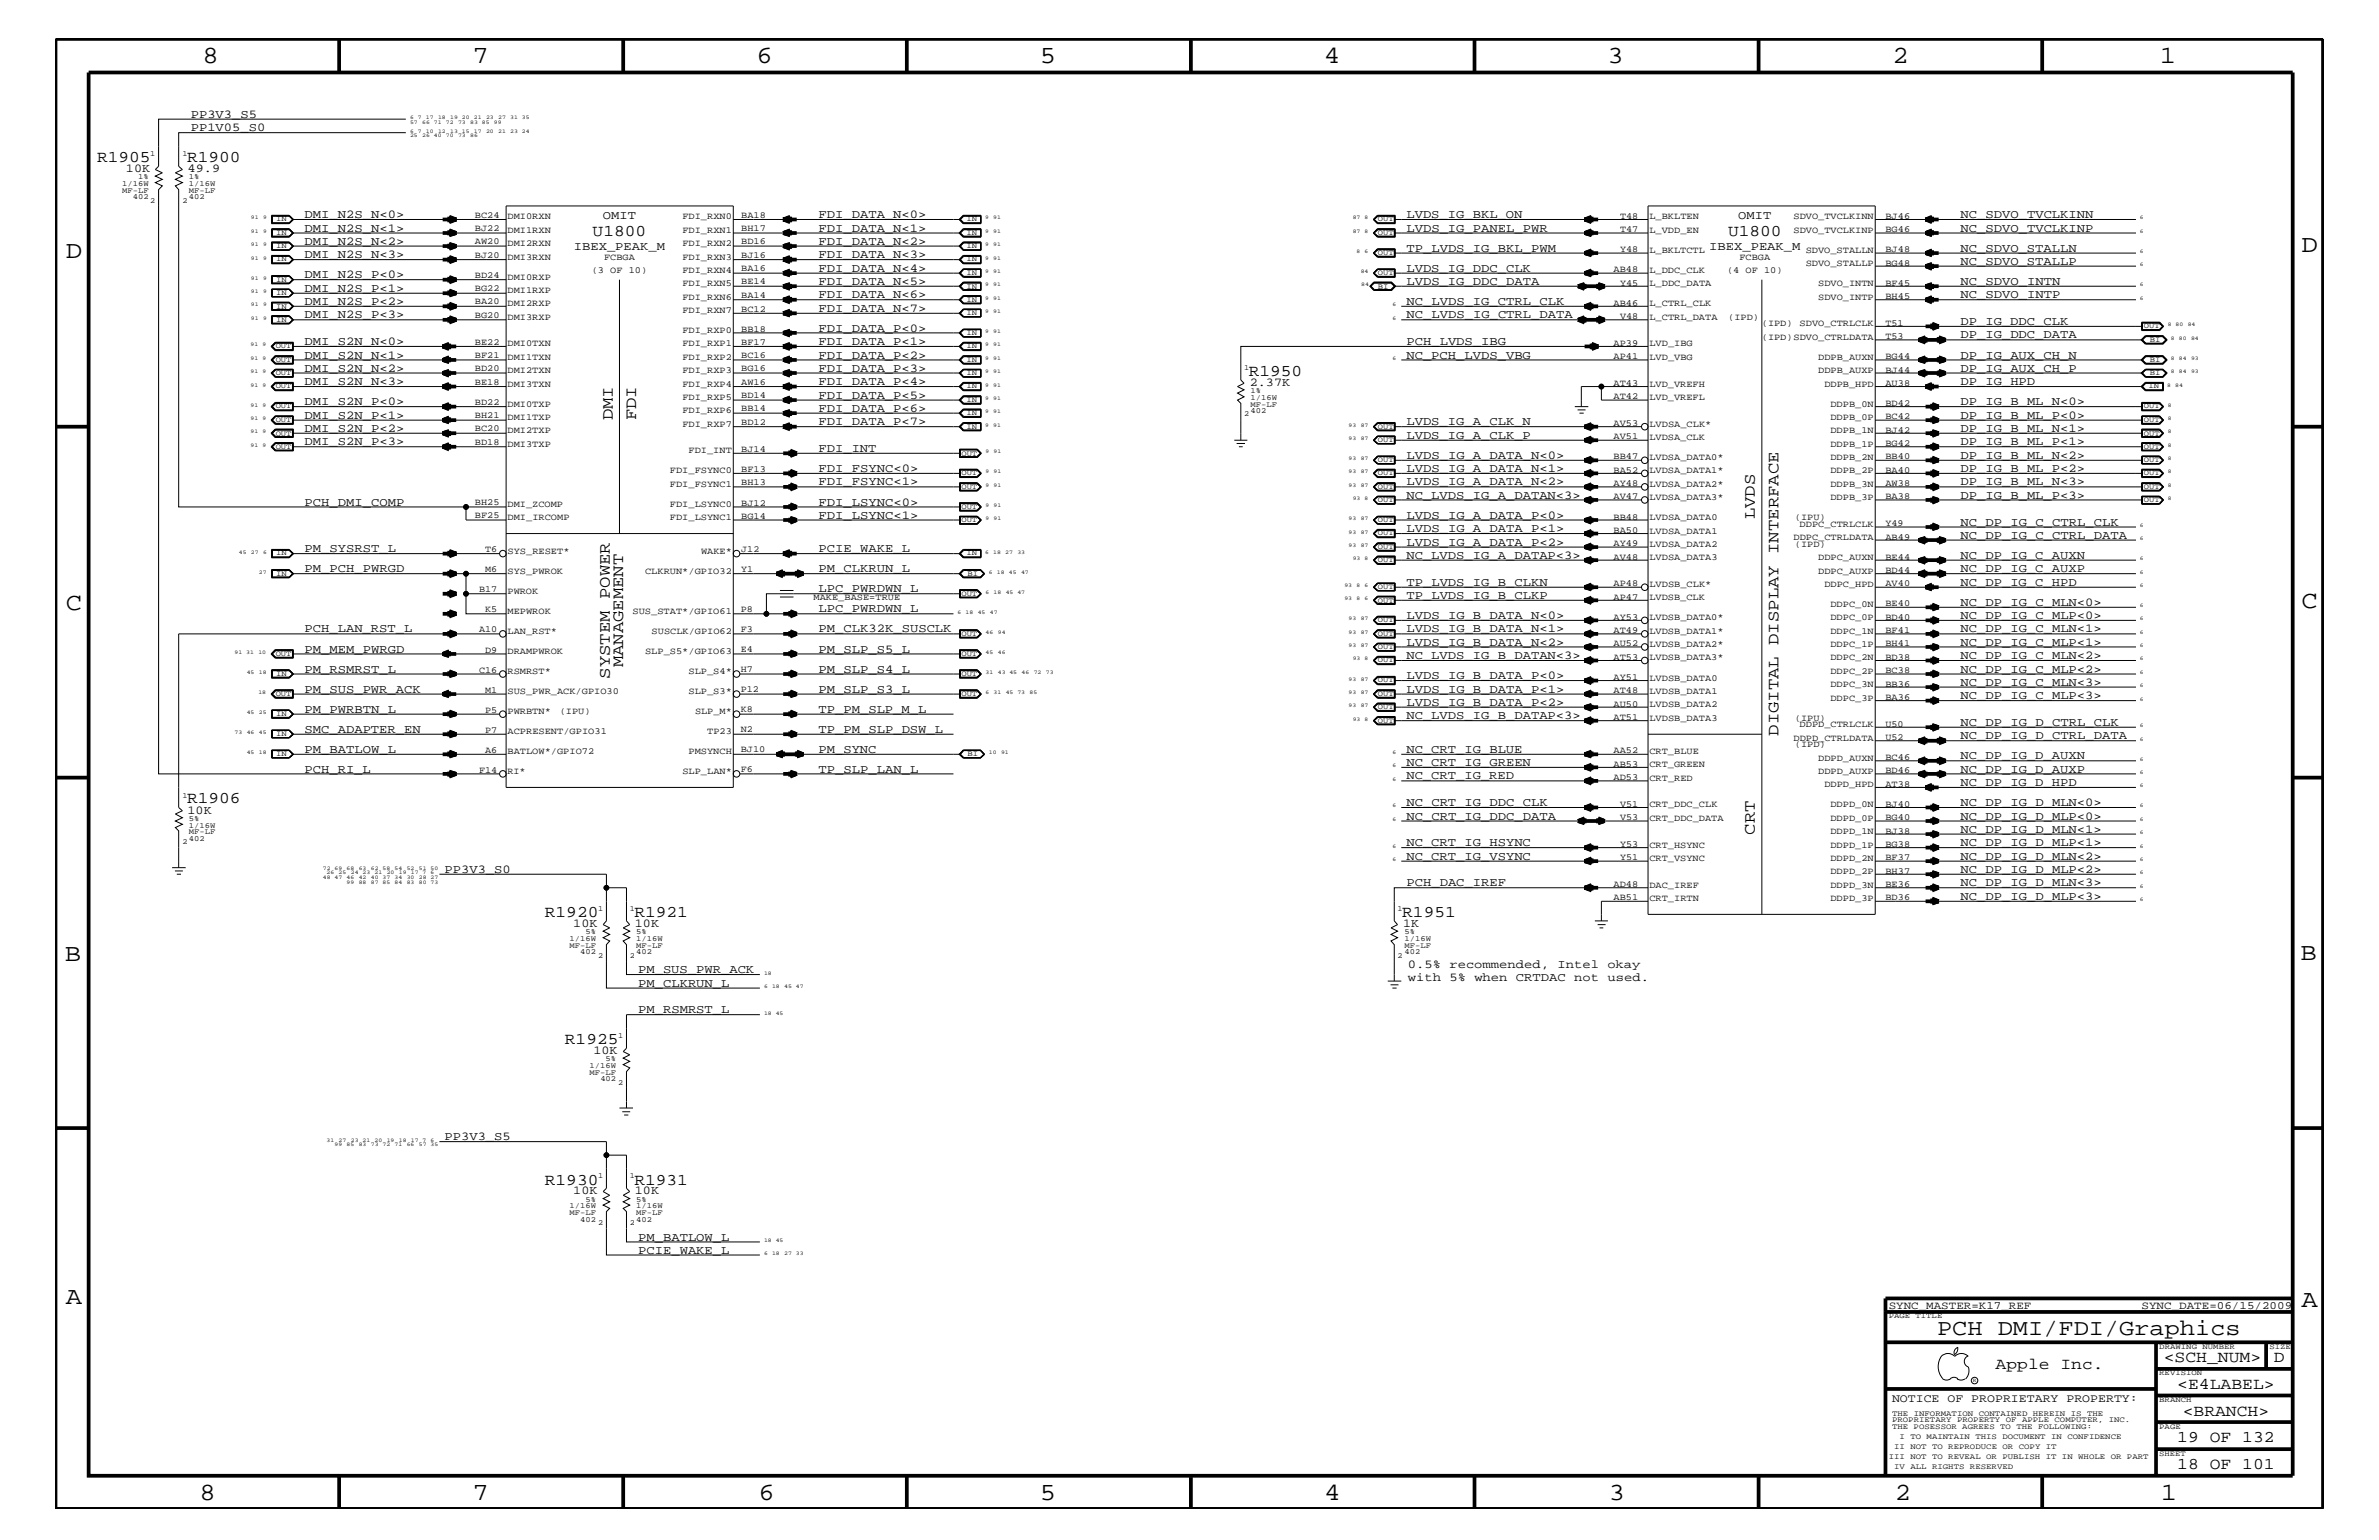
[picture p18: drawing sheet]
<svg xmlns="http://www.w3.org/2000/svg" width="432mm" height="279mm" viewBox="0 0 432 279" stroke-linecap="round" stroke-linejoin="round" font-family="sans-serif">
<defs><g id="words">
<g font-size="4.5">
<text x="36.7" y="11.5">8</text>
<text x="85.8" y="11.5">7</text>
<text x="137.3" y="11.5">6</text>
<text x="188.7" y="11.5">5</text>
<text x="240.3" y="11.5">4</text>
<text x="291.8" y="11.5">3</text>
<text x="343.5" y="11.5">2</text>
<text x="392" y="11.5">1</text>
<text x="11.9" y="46.8">D</text>
<text x="417.7" y="45.7">D</text>
<text x="11.9" y="110.6">C</text>
<text x="417.7" y="110.3">C</text>
<text x="11.8" y="174.3">B</text>
<text x="417.6" y="174.2">B</text>
<text x="11.9" y="236.7">A</text>
<text x="417.7" y="237.1">A</text>
<text x="36.2" y="272.1">8</text>
<text x="85.8" y="272.1">7</text>
<text x="137.7" y="272.1">6</text>
<text x="188.7" y="272.1">5</text>
<text x="240.4" y="272.1">4</text>
<text x="292" y="272.1">3</text>
<text x="343.9" y="272.1">2</text>
<text x="392.2" y="272.1">1</text>
</g>
<text font-size="4.1" x="351.6" y="242.3">PCH DMI/FDI/Graphics</text>
<g font-size="3">
<text x="17.6" y="29.4">R1905</text>
<text x="34" y="29.4">R1900</text>
<text x="107.6" y="42.9">U1800</text>
<text x="313.6" y="42.9">U1800</text>
<text x="226.7" y="68.2">R1950</text>
<text x="111.3" y="76.3" transform="rotate(-90 111.3 76.3)">DMI</text>
<text x="115.5" y="76.3" transform="rotate(-90 115.5 76.3)">FDI</text>
<text x="318.5" y="94.2" transform="rotate(-90 318.5 94.2)">LVDS</text>
<text x="110.7" y="123.1" transform="rotate(-90 110.7 123.1)">SYSTEM POWER</text>
<text x="113.1" y="121.1" transform="rotate(-90 113.1 121.1)">MANAGEMENT</text>
<text x="322.8" y="133.5" transform="rotate(-90 322.8 133.5)">DIGITAL DISPLAY INTERFACE</text>
<text x="34" y="145.7">R1906</text>
<text x="318.5" y="151.5" transform="rotate(-90 318.5 151.5)">CRT</text>
<text x="98.9" y="166.4">R1920</text>
<text x="115.1" y="166.4">R1921</text>
<text x="254.5" y="166.4">R1951</text>
<text x="102.5" y="189.4">R1925</text>
<text x="98.9" y="214.9">R1930</text>
<text x="115.1" y="214.9">R1931</text>
<text x="362.2" y="248.4">Apple Inc.</text>
<text x="392.7" y="247.1">&lt;SCH_NUM&gt;</text>
<text x="395.2" y="252">&lt;E4LABEL&gt;</text>
<text x="412.7" y="247.1">D</text>
<text x="396.2" y="256.8">&lt;BRANCH&gt;</text>
<text x="395.2" y="261.6">19 OF 132</text>
<text x="395.2" y="266.6">18 OF 101</text>
</g>
<g font-size="2.2">
<text x="34.6" y="21.4">PP3V3_S5</text>
<text x="34.6" y="23.8">PP1V05_S0</text>
<text x="22.9" y="31.2">10K</text>
<text x="34" y="31.2">49.9</text>
<text x="55.3" y="39.6">DMI_N2S_N&lt;0&gt;</text>
<text x="109.4" y="39.8">OMIT</text>
<text x="148.6" y="39.6">FDI_DATA_N&lt;0&gt;</text>
<text x="255.3" y="39.6">LVDS_IG_BKL_ON</text>
<text x="315.5" y="39.8">OMIT</text>
<text x="355.9" y="39.6">NC_SDVO_TVCLKINN</text>
<text x="55.3" y="46.8">DMI_N2S_N&lt;3&gt;</text>
<text x="55.3" y="44.4">DMI_N2S_N&lt;2&gt;</text>
<text x="55.3" y="42">DMI_N2S_N&lt;1&gt;</text>
<text x="104.1" y="45.3">IBEX_PEAK_M</text>
<text x="148.6" y="42">FDI_DATA_N&lt;1&gt;</text>
<text x="148.6" y="46.8">FDI_DATA_N&lt;3&gt;</text>
<text x="148.6" y="44.4">FDI_DATA_N&lt;2&gt;</text>
<text x="255.3" y="42">LVDS_IG_PANEL_PWR</text>
<text x="255.3" y="45.7">TP_LVDS_IG_BKL_PWM</text>
<text x="310.2" y="45.3">IBEX_PEAK_M</text>
<text x="355.9" y="45.7">NC_SDVO_STALLN</text>
<text x="355.9" y="42">NC_SDVO_TVCLKINP</text>
<text x="55.3" y="52.9">DMI_N2S_P&lt;1&gt;</text>
<text x="55.3" y="50.5">DMI_N2S_P&lt;0&gt;</text>
<text x="148.6" y="49.3">FDI_DATA_N&lt;4&gt;</text>
<text x="148.6" y="51.7">FDI_DATA_N&lt;5&gt;</text>
<text x="255.3" y="51.7">LVDS_IG_DDC_DATA</text>
<text x="255.3" y="49.3">LVDS_IG_DDC_CLK</text>
<text x="355.9" y="48">NC_SDVO_STALLP</text>
<text x="355.9" y="51.7">NC_SDVO_INTN</text>
<text x="55.3" y="55.3">DMI_N2S_P&lt;2&gt;</text>
<text x="55.3" y="57.8">DMI_N2S_P&lt;3&gt;</text>
<text x="148.6" y="56.6">FDI_DATA_N&lt;7&gt;</text>
<text x="148.6" y="54.1">FDI_DATA_N&lt;6&gt;</text>
<text x="255.3" y="55.3">NC_LVDS_IG_CTRL_CLK</text>
<text x="255.3" y="57.8">NC_LVDS_IG_CTRL_DATA</text>
<text x="355.9" y="54.1">NC_SDVO_INTP</text>
<text x="355.9" y="59">DP_IG_DDC_CLK</text>
<text x="55.3" y="62.6">DMI_S2N_N&lt;0&gt;</text>
<text x="55.3" y="65.1">DMI_S2N_N&lt;1&gt;</text>
<text x="148.6" y="65.1">FDI_DATA_P&lt;2&gt;</text>
<text x="148.6" y="60.2">FDI_DATA_P&lt;0&gt;</text>
<text x="148.6" y="62.6">FDI_DATA_P&lt;1&gt;</text>
<text x="255.3" y="65.1">NC_PCH_LVDS_VBG</text>
<text x="255.3" y="62.6">PCH_LVDS_IBG</text>
<text x="355.9" y="65.1">DP_IG_AUX_CH_N</text>
<text x="355.9" y="61.4">DP_IG_DDC_DATA</text>
<text x="55.3" y="69.9">DMI_S2N_N&lt;3&gt;</text>
<text x="55.3" y="67.5">DMI_S2N_N&lt;2&gt;</text>
<text x="148.6" y="67.5">FDI_DATA_P&lt;3&gt;</text>
<text x="148.6" y="69.9">FDI_DATA_P&lt;4&gt;</text>
<text x="226.8" y="70">2.37K</text>
<text x="355.9" y="67.5">DP_IG_AUX_CH_P</text>
<text x="355.9" y="69.9">DP_IG_HPD</text>
<text x="55.3" y="76">DMI_S2N_P&lt;1&gt;</text>
<text x="55.3" y="73.5">DMI_S2N_P&lt;0&gt;</text>
<text x="148.6" y="72.3">FDI_DATA_P&lt;5&gt;</text>
<text x="148.6" y="77.2">FDI_DATA_P&lt;7&gt;</text>
<text x="148.6" y="74.7">FDI_DATA_P&lt;6&gt;</text>
<text x="255.3" y="77.2">LVDS_IG_A_CLK_N</text>
<text x="355.9" y="73.5">DP_IG_B_ML_N&lt;0&gt;</text>
<text x="355.9" y="76">DP_IG_B_ML_P&lt;0&gt;</text>
<text x="55.3" y="80.8">DMI_S2N_P&lt;3&gt;</text>
<text x="55.3" y="78.3">DMI_S2N_P&lt;2&gt;</text>
<text x="148.6" y="82">FDI_INT</text>
<text x="255.3" y="83.3">LVDS_IG_A_DATA_N&lt;0&gt;</text>
<text x="255.3" y="79.6">LVDS_IG_A_CLK_P</text>
<text x="355.9" y="78.3">DP_IG_B_ML_N&lt;1&gt;</text>
<text x="355.9" y="80.8">DP_IG_B_ML_P&lt;1&gt;</text>
<text x="355.9" y="83.3">DP_IG_B_ML_N&lt;2&gt;</text>
<text x="148.6" y="85.6">FDI_FSYNC&lt;0&gt;</text>
<text x="148.6" y="88.1">FDI_FSYNC&lt;1&gt;</text>
<text x="255.3" y="88.1">LVDS_IG_A_DATA_N&lt;2&gt;</text>
<text x="255.3" y="85.6">LVDS_IG_A_DATA_N&lt;1&gt;</text>
<text x="355.9" y="88.1">DP_IG_B_ML_N&lt;3&gt;</text>
<text x="355.9" y="85.6">DP_IG_B_ML_P&lt;2&gt;</text>
<text x="55.3" y="91.7">PCH_DMI_COMP</text>
<text x="148.6" y="94.2">FDI_LSYNC&lt;1&gt;</text>
<text x="148.6" y="91.7">FDI_LSYNC&lt;0&gt;</text>
<text x="255.3" y="94.2">LVDS_IG_A_DATA_P&lt;0&gt;</text>
<text x="255.3" y="90.5">NC_LVDS_IG_A_DATAN&lt;3&gt;</text>
<text x="355.9" y="95.4">NC_DP_IG_C_CTRL_CLK</text>
<text x="355.9" y="90.5">DP_IG_B_ML_P&lt;3&gt;</text>
<text x="55.3" y="100.2">PM_SYSRST_L</text>
<text x="148.6" y="100.2">PCIE_WAKE_L</text>
<text x="255.3" y="96.5">LVDS_IG_A_DATA_P&lt;1&gt;</text>
<text x="255.3" y="101.4">NC_LVDS_IG_A_DATAP&lt;3&gt;</text>
<text x="255.3" y="99">LVDS_IG_A_DATA_P&lt;2&gt;</text>
<text x="355.9" y="101.4">NC_DP_IG_C_AUXN</text>
<text x="355.9" y="97.7">NC_DP_IG_C_CTRL_DATA</text>
<text x="55.3" y="103.8">PM_PCH_PWRGD</text>
<text x="148.6" y="107.5">LPC_PWRDWN_L</text>
<text x="148.6" y="103.8">PM_CLKRUN_L</text>
<text x="255.3" y="106.3">TP_LVDS_IG_B_CLKN</text>
<text x="355.9" y="103.8">NC_DP_IG_C_AUXP</text>
<text x="355.9" y="106.3">NC_DP_IG_C_HPD</text>
<text x="148.6" y="111.1">LPC_PWRDWN_L</text>
<text x="255.3" y="112.3">LVDS_IG_B_DATA_N&lt;0&gt;</text>
<text x="255.3" y="108.7">TP_LVDS_IG_B_CLKP</text>
<text x="355.9" y="112.3">NC_DP_IG_C_MLP&lt;0&gt;</text>
<text x="355.9" y="109.9">NC_DP_IG_C_MLN&lt;0&gt;</text>
<text x="55.3" y="118.4">PM_MEM_PWRGD</text>
<text x="55.3" y="114.8">PCH_LAN_RST_L</text>
<text x="148.6" y="114.8">PM_CLK32K_SUSCLK</text>
<text x="148.6" y="118.4">PM_SLP_S5_L</text>
<text x="255.3" y="119.6">NC_LVDS_IG_B_DATAN&lt;3&gt;</text>
<text x="255.3" y="114.8">LVDS_IG_B_DATA_N&lt;1&gt;</text>
<text x="255.3" y="117.2">LVDS_IG_B_DATA_N&lt;2&gt;</text>
<text x="355.9" y="114.8">NC_DP_IG_C_MLN&lt;1&gt;</text>
<text x="355.9" y="117.2">NC_DP_IG_C_MLP&lt;1&gt;</text>
<text x="355.9" y="119.6">NC_DP_IG_C_MLN&lt;2&gt;</text>
<text x="55.3" y="125.7">PM_SUS_PWR_ACK</text>
<text x="55.3" y="122">PM_RSMRST_L</text>
<text x="148.6" y="125.7">PM_SLP_S3_L</text>
<text x="148.6" y="122">PM_SLP_S4_L</text>
<text x="255.3" y="125.7">LVDS_IG_B_DATA_P&lt;1&gt;</text>
<text x="255.3" y="123.2">LVDS_IG_B_DATA_P&lt;0&gt;</text>
<text x="355.9" y="122">NC_DP_IG_C_MLP&lt;2&gt;</text>
<text x="355.9" y="124.4">NC_DP_IG_C_MLN&lt;3&gt;</text>
<text x="55.3" y="129.3">PM_PWRBTN_L</text>
<text x="148.6" y="129.3">TP_PM_SLP_M_L</text>
<text x="255.3" y="130.5">NC_LVDS_IG_B_DATAP&lt;3&gt;</text>
<text x="255.3" y="128">LVDS_IG_B_DATA_P&lt;2&gt;</text>
<text x="355.9" y="131.7">NC_DP_IG_D_CTRL_CLK</text>
<text x="355.9" y="126.9">NC_DP_IG_C_MLP&lt;3&gt;</text>
<text x="55.3" y="136.6">PM_BATLOW_L</text>
<text x="55.3" y="133">SMC_ADAPTER_EN</text>
<text x="148.6" y="136.6">PM_SYNC</text>
<text x="148.6" y="133">TP_PM_SLP_DSW_L</text>
<text x="255.3" y="136.6">NC_CRT_IG_BLUE</text>
<text x="355.9" y="137.8">NC_DP_IG_D_AUXN</text>
<text x="355.9" y="134.1">NC_DP_IG_D_CTRL_DATA</text>
<text x="55.3" y="140.2">PCH_RI_L</text>
<text x="148.6" y="140.2">TP_SLP_LAN_L</text>
<text x="255.3" y="139">NC_CRT_IG_GREEN</text>
<text x="255.3" y="141.4">NC_CRT_IG_RED</text>
<text x="355.9" y="140.2">NC_DP_IG_D_AUXP</text>
<text x="355.9" y="142.6">NC_DP_IG_D_HPD</text>
<text x="34" y="147.6">10K</text>
<text x="255.3" y="148.7">NC_CRT_IG_DDC_DATA</text>
<text x="255.3" y="146.2">NC_CRT_IG_DDC_CLK</text>
<text x="355.9" y="146.2">NC_DP_IG_D_MLN&lt;0&gt;</text>
<text x="355.9" y="148.7">NC_DP_IG_D_MLP&lt;0&gt;</text>
<text x="255.3" y="153.5">NC_CRT_IG_HSYNC</text>
<text x="255.3" y="156">NC_CRT_IG_VSYNC</text>
<text x="355.9" y="151.1">NC_DP_IG_D_MLN&lt;1&gt;</text>
<text x="355.9" y="156">NC_DP_IG_D_MLN&lt;2&gt;</text>
<text x="355.9" y="153.5">NC_DP_IG_D_MLP&lt;1&gt;</text>
<text x="80.7" y="158.4">PP3V3_S0</text>
<text x="255.3" y="160.8">PCH_DAC_IREF</text>
<text x="355.9" y="158.4">NC_DP_IG_D_MLP&lt;2&gt;</text>
<text x="355.9" y="160.8">NC_DP_IG_D_MLN&lt;3&gt;</text>
<text x="355.9" y="163.3">NC_DP_IG_D_MLP&lt;3&gt;</text>
<text x="104.1" y="168.2">10K</text>
<text x="115.2" y="168.2">10K</text>
<text x="254.7" y="168.2">1K</text>
<text x="115.8" y="179">PM_CLKRUN_L</text>
<text x="115.8" y="176.6">PM_SUS_PWR_ACK</text>
<text x="255.5" y="175.6">0.5% recommended, Intel okay</text>
<text x="255.5" y="178">with 5% when CRTDAC not used.</text>
<text x="115.8" y="183.8">PM_RSMRST_L</text>
<text x="107.7" y="191.2">10K</text>
<text x="80.7" y="206.9">PP3V3_S5</text>
<text x="104.1" y="216.7">10K</text>
<text x="115.2" y="216.7">10K</text>
<text x="115.8" y="225.1">PM_BATLOW_L</text>
<text x="115.8" y="227.5">PCIE_WAKE_L</text>
</g>
<text font-size="2.1" x="343.4" y="254.4">NOTICE OF PROPRIETARY PROPERTY:</text>
<g font-size="2">
<text x="342.8" y="237.4">SYNC_MASTER=K17_REF</text>
<text x="388.7" y="237.4">SYNC_DATE=06/15/2009</text>
</g>
<g font-size="1.7">
<text x="86.2" y="39.5">BC24</text>
<text x="86.2" y="41.9">BJ22</text>
<text x="92.1" y="39.8">DMI0RXN</text>
<text x="123.9" y="39.8">FDI_RXN0</text>
<text x="134.5" y="39.6">BA18</text>
<text x="134.5" y="41.9">BH17</text>
<text x="294" y="39.7">T48</text>
<text x="299.4" y="39.8">L_BKLTEN</text>
<text x="325.5" y="39.8">SDVO_TVCLKINN</text>
<text x="342.2" y="39.7">BJ46</text>
<text x="86.2" y="44.3">AW20</text>
<text x="86.2" y="46.8">BJ20</text>
<text x="92.1" y="47.1">DMI3RXN</text>
<text x="92.1" y="44.6">DMI2RXN</text>
<text x="92.1" y="42.3">DMI1RXN</text>
<text x="109.6" y="47.1">FCBGA</text>
<text x="123.9" y="47.1">FDI_RXN3</text>
<text x="123.9" y="44.6">FDI_RXN2</text>
<text x="123.9" y="42.3">FDI_RXN1</text>
<text x="134.5" y="44.3">BD16</text>
<text x="134.5" y="46.8">BJ16</text>
<text x="294" y="45.7">Y48</text>
<text x="294" y="42.1">T47</text>
<text x="299.4" y="45.9">L_BKLTCTL</text>
<text x="299.4" y="42.3">L_VDD_EN</text>
<text x="315.7" y="47.1">FCBGA</text>
<text x="325.5" y="42.3">SDVO_TVCLKINP</text>
<text x="327.7" y="45.9">SDVO_STALLN</text>
<text x="342.2" y="45.7">BJ48</text>
<text x="342.2" y="42.1">BG46</text>
<text x="86.2" y="50.4">BD24</text>
<text x="86.2" y="52.8">BG22</text>
<text x="92.1" y="50.7">DMI0RXP</text>
<text x="92.1" y="53.2">DMI1RXP</text>
<text x="107.4" y="49.6">(3 OF 10)</text>
<text x="123.9" y="51.9">FDI_RXN5</text>
<text x="123.9" y="49.6">FDI_RXN4</text>
<text x="134.5" y="49.1">BA16</text>
<text x="134.5" y="51.6">BE14</text>
<text x="292.9" y="49.4">AB48</text>
<text x="294" y="51.8">Y45</text>
<text x="299.4" y="51.9">L_DDC_DATA</text>
<text x="299.4" y="49.6">L_DDC_CLK</text>
<text x="313.5" y="49.6">(4 OF 10)</text>
<text x="327.7" y="48.3">SDVO_STALLP</text>
<text x="330" y="51.9">SDVO_INTN</text>
<text x="342.2" y="51.8">BF45</text>
<text x="342.2" y="48.2">BG48</text>
<text x="86.2" y="55.2">BA20</text>
<text x="86.2" y="57.7">BG20</text>
<text x="92.1" y="58">DMI3RXP</text>
<text x="92.1" y="55.6">DMI2RXP</text>
<text x="123.9" y="56.8">FDI_RXN7</text>
<text x="123.9" y="54.4">FDI_RXN6</text>
<text x="134.5" y="54">BA14</text>
<text x="134.5" y="56.6">BC12</text>
<text x="292.9" y="55.5">AB46</text>
<text x="294" y="57.9">V48</text>
<text x="299.4" y="58">L_CTRL_DATA</text>
<text x="299.4" y="55.6">L_CTRL_CLK</text>
<text x="313.7" y="58">(IPD)</text>
<text x="319.8" y="59.2">(IPD)</text>
<text x="326.6" y="59.2">SDVO_CTRLCLK</text>
<text x="330" y="54.4">SDVO_INTP</text>
<text x="342.2" y="59.1">T51</text>
<text x="342.2" y="54.2">BH45</text>
<text x="86.2" y="62.5">BE22</text>
<text x="86.2" y="64.9">BF21</text>
<text x="92.1" y="65.3">DMI1TXN</text>
<text x="92.1" y="62.9">DMI0TXN</text>
<text x="123.9" y="62.9">FDI_RXP1</text>
<text x="123.9" y="65.3">FDI_RXP2</text>
<text x="123.9" y="60.4">FDI_RXP0</text>
<text x="134.5" y="60.2">BB18</text>
<text x="134.5" y="62.5">BF17</text>
<text x="134.5" y="64.9">BC16</text>
<text x="292.9" y="62.8">AP39</text>
<text x="292.9" y="65.1">AP41</text>
<text x="299.4" y="62.9">LVD_IBG</text>
<text x="299.4" y="65.3">LVD_VBG</text>
<text x="319.8" y="61.7">(IPD)SDVO_CTRLDATA</text>
<text x="330" y="65.3">DDPB_AUXN</text>
<text x="342.2" y="65.1">BG44</text>
<text x="342.2" y="61.5">T53</text>
<text x="86.2" y="67.3">BD20</text>
<text x="86.2" y="69.8">BE18</text>
<text x="92.1" y="70.1">DMI3TXN</text>
<text x="92.1" y="67.7">DMI2TXN</text>
<text x="123.9" y="70.1">FDI_RXP4</text>
<text x="123.9" y="67.7">FDI_RXP3</text>
<text x="134.5" y="67.3">BG16</text>
<text x="134.5" y="69.8">AW16</text>
<text x="292.9" y="70">AT43</text>
<text x="299.4" y="70.1">LVD_VREFH</text>
<text x="330" y="67.7">DDPB_AUXP</text>
<text x="331.1" y="70.1">DDPB_HPD</text>
<text x="342.2" y="67.6">BJ44</text>
<text x="342.2" y="70">AU38</text>
<text x="86.2" y="73.4">BD22</text>
<text x="86.2" y="75.8">BH21</text>
<text x="92.1" y="73.8">DMI0TXP</text>
<text x="92.1" y="76.2">DMI1TXP</text>
<text x="123.9" y="77.4">FDI_RXP7</text>
<text x="123.9" y="75">FDI_RXP6</text>
<text x="123.9" y="72.6">FDI_RXP5</text>
<text x="134.5" y="72.2">BD14</text>
<text x="134.5" y="74.6">BB14</text>
<text x="134.5" y="77.2">BD12</text>
<text x="292.9" y="72.4">AT42</text>
<text x="292.9" y="77.3">AV53</text>
<text x="299.4" y="77.4">LVDSA_CLK*</text>
<text x="299.4" y="72.6">LVD_VREFL</text>
<text x="332.2" y="76.2">DDPB_0P</text>
<text x="332.2" y="73.8">DDPB_0N</text>
<text x="342.2" y="73.7">BD42</text>
<text x="342.2" y="76.1">BC42</text>
<text x="86.2" y="78.3">BC20</text>
<text x="86.2" y="80.7">BD18</text>
<text x="92.1" y="81.1">DMI3TXP</text>
<text x="92.1" y="78.6">DMI2TXP</text>
<text x="125" y="82.2">FDI_INT</text>
<text x="134.5" y="82">BJ14</text>
<text x="292.9" y="79.7">AV51</text>
<text x="292.9" y="83.3">BB47</text>
<text x="299.4" y="83.5">LVDSA_DATA0*</text>
<text x="299.4" y="79.9">LVDSA_CLK</text>
<text x="332.2" y="83.5">DDPB_2N</text>
<text x="332.2" y="81.1">DDPB_1P</text>
<text x="332.2" y="78.6">DDPB_1N</text>
<text x="342.2" y="78.5">BJ42</text>
<text x="342.2" y="80.9">BG42</text>
<text x="342.2" y="83.3">BB40</text>
<text x="121.6" y="88.3">FDI_FSYNC1</text>
<text x="121.6" y="85.9">FDI_FSYNC0</text>
<text x="134.5" y="85.6">BF13</text>
<text x="134.5" y="88.1">BH13</text>
<text x="292.9" y="85.8">BA52</text>
<text x="292.9" y="88.2">AY48</text>
<text x="299.4" y="85.9">LVDSA_DATA1*</text>
<text x="299.4" y="88.3">LVDSA_DATA2*</text>
<text x="332.2" y="88.3">DDPB_3N</text>
<text x="332.2" y="85.9">DDPB_2P</text>
<text x="342.2" y="85.8">BA40</text>
<text x="342.2" y="88.2">AW38</text>
<text x="86.2" y="94">BF25</text>
<text x="86.2" y="91.6">BH25</text>
<text x="92.1" y="92">DMI_ZCOMP</text>
<text x="92.1" y="94.3">DMI_IRCOMP</text>
<text x="121.6" y="92">FDI_LSYNC0</text>
<text x="121.6" y="94.3">FDI_LSYNC1</text>
<text x="134.5" y="91.7">BJ12</text>
<text x="134.5" y="94.2">BG14</text>
<text x="292.9" y="94.3">BB48</text>
<text x="292.9" y="90.6">AV47</text>
<text x="299.4" y="90.7">LVDSA_DATA3*</text>
<text x="299.4" y="94.3">LVDSA_DATA0</text>
<text x="325.8" y="94.3">(IPU)</text>
<text x="326.6" y="95.6">DDPC_CTRLCLK</text>
<text x="332.2" y="90.7">DDPB_3P</text>
<text x="342.2" y="90.6">BA38</text>
<text x="342.2" y="95.4">Y49</text>
<text x="88.1" y="100.2">T6</text>
<text x="92.1" y="100.4">SYS_RESET*</text>
<text x="127.3" y="100.4">WAKE*</text>
<text x="134.5" y="100.2">J12</text>
<text x="292.9" y="96.7">BA50</text>
<text x="292.9" y="99.1">AY49</text>
<text x="292.9" y="101.5">AV48</text>
<text x="299.4" y="101.6">LVDSA_DATA3</text>
<text x="299.4" y="96.8">LVDSA_DATA1</text>
<text x="299.4" y="99.3">LVDSA_DATA2</text>
<text x="325.5" y="98">DDPC_CTRLDATA</text>
<text x="325.8" y="99.3">(IPD)</text>
<text x="330" y="101.6">DDPC_AUXN</text>
<text x="342.2" y="101.5">BE44</text>
<text x="342.2" y="97.9">AB49</text>
<text x="87" y="107.5">B17</text>
<text x="88.1" y="103.8">M6</text>
<text x="92.1" y="107.7">PWROK</text>
<text x="92.1" y="104.1">SYS_PWROK</text>
<text x="117.1" y="104.1">CLKRUN*/GPIO32</text>
<text x="134.5" y="103.8">Y1</text>
<text x="292.9" y="106.4">AP48</text>
<text x="299.4" y="106.5">LVDSB_CLK*</text>
<text x="330" y="104.1">DDPC_AUXP</text>
<text x="331.1" y="106.5">DDPC_HPD</text>
<text x="342.2" y="104">BD44</text>
<text x="342.2" y="106.4">AV40</text>
<text x="88.1" y="111.1">K5</text>
<text x="92.1" y="111.4">MEPWROK</text>
<text x="114.8" y="111.4">SUS_STAT*/GPIO61</text>
<text x="134.5" y="111">P8</text>
<text x="147.7" y="108.9">MAKE_BASE=TRUE</text>
<text x="292.9" y="108.8">AP47</text>
<text x="292.9" y="112.5">AY53</text>
<text x="299.4" y="108.9">LVDSB_CLK</text>
<text x="299.4" y="112.6">LVDSB_DATA0*</text>
<text x="332.2" y="110.2">DDPC_0N</text>
<text x="332.2" y="112.6">DDPC_0P</text>
<text x="342.2" y="110">BE40</text>
<text x="342.2" y="112.5">BD40</text>
<text x="87" y="114.8">A10</text>
<text x="88.1" y="118.4">D9</text>
<text x="92.1" y="115">LAN_RST*</text>
<text x="92.1" y="118.6">DRAMPWROK</text>
<text x="117.1" y="118.6">SLP_S5*/GPIO63</text>
<text x="118.3" y="115">SUSCLK/GPIO62</text>
<text x="134.5" y="118.2">E4</text>
<text x="134.5" y="114.7">F3</text>
<text x="292.9" y="114.8">AT49</text>
<text x="292.9" y="117.3">AU52</text>
<text x="292.9" y="119.7">AT53</text>
<text x="299.4" y="119.8">LVDSB_DATA3*</text>
<text x="299.4" y="117.4">LVDSB_DATA2*</text>
<text x="299.4" y="115">LVDSB_DATA1*</text>
<text x="332.2" y="119.8">DDPC_2N</text>
<text x="332.2" y="117.4">DDPC_1P</text>
<text x="332.2" y="115">DDPC_1N</text>
<text x="342.2" y="114.8">BF41</text>
<text x="342.2" y="117.3">BH41</text>
<text x="342.2" y="119.7">BD38</text>
<text x="87" y="122">C16</text>
<text x="88.1" y="125.7">M1</text>
<text x="92.1" y="125.9">SUS_PWR_ACK/GPIO30</text>
<text x="92.1" y="122.3">RSMRST*</text>
<text x="125" y="122.3">SLP_S4*</text>
<text x="125" y="125.9">SLP_S3*</text>
<text x="134.5" y="125.5">P12</text>
<text x="134.5" y="121.9">H7</text>
<text x="292.9" y="123.4">AY51</text>
<text x="292.9" y="125.8">AT48</text>
<text x="299.4" y="125.9">LVDSB_DATA1</text>
<text x="299.4" y="123.5">LVDSB_DATA0</text>
<text x="332.2" y="122.3">DDPC_2P</text>
<text x="332.2" y="124.7">DDPC_3N</text>
<text x="342.2" y="122.1">BC38</text>
<text x="342.2" y="124.6">BB36</text>
<text x="88.1" y="129.3">P5</text>
<text x="92.1" y="129.6">PWRBTN*</text>
<text x="101.6" y="129.6">(IPU)</text>
<text x="126.2" y="129.6">SLP_M*</text>
<text x="134.5" y="129.1">K8</text>
<text x="292.9" y="128.2">AU50</text>
<text x="292.9" y="130.7">AT51</text>
<text x="299.4" y="130.8">LVDSB_DATA3</text>
<text x="299.4" y="128.3">LVDSB_DATA2</text>
<text x="325.8" y="130.8">(IPU)</text>
<text x="326.6" y="131.9">DDPD_CTRLCLK</text>
<text x="332.2" y="127.1">DDPC_3P</text>
<text x="342.2" y="127">BA36</text>
<text x="342.2" y="131.9">U50</text>
<text x="88.1" y="133">P7</text>
<text x="88.1" y="136.6">A6</text>
<text x="92.1" y="136.8">BATLOW*/GPIO72</text>
<text x="92.1" y="133.2">ACPRESENT/GPIO31</text>
<text x="125" y="136.8">PMSYNCH</text>
<text x="128.4" y="133.2">TP23</text>
<text x="134.5" y="136.4">BJ10</text>
<text x="134.5" y="132.8">N2</text>
<text x="292.9" y="136.7">AA52</text>
<text x="299.4" y="136.8">CRT_BLUE</text>
<text x="325.5" y="134.4">DDPD_CTRLDATA</text>
<text x="325.8" y="135.6">(IPD)</text>
<text x="342.2" y="137.9">BC46</text>
<text x="342.2" y="134.2">U52</text>
<text x="87" y="140.2">F14</text>
<text x="92.1" y="140.4">RI*</text>
<text x="123.9" y="140.4">SLP_LAN*</text>
<text x="134.5" y="140.1">F6</text>
<text x="292.9" y="139.1">AB53</text>
<text x="292.9" y="141.5">AD53</text>
<text x="299.4" y="141.7">CRT_RED</text>
<text x="299.4" y="139.2">CRT_GREEN</text>
<text x="330" y="138">DDPD_AUXN</text>
<text x="330" y="140.4">DDPD_AUXP</text>
<text x="331.1" y="142.9">DDPD_HPD</text>
<text x="342.2" y="140.3">BD46</text>
<text x="342.2" y="142.8">AT38</text>
<text x="294" y="146.4">V51</text>
<text x="294" y="148.8">V53</text>
<text x="299.4" y="146.5">CRT_DDC_CLK</text>
<text x="299.4" y="149">CRT_DDC_DATA</text>
<text x="332.2" y="146.5">DDPD_0N</text>
<text x="332.2" y="149">DDPD_0P</text>
<text x="342.2" y="146.4">BJ40</text>
<text x="342.2" y="148.8">BG40</text>
<text x="294" y="153.7">Y53</text>
<text x="299.4" y="153.8">CRT_HSYNC</text>
<text x="332.2" y="153.8">DDPD_1P</text>
<text x="332.2" y="151.3">DDPD_1N</text>
<text x="342.2" y="151.2">BJ38</text>
<text x="342.2" y="153.7">BG38</text>
<text x="292.9" y="160.9">AD48</text>
<text x="294" y="156.1">Y51</text>
<text x="299.4" y="161.1">DAC_IREF</text>
<text x="299.4" y="156.2">CRT_VSYNC</text>
<text x="332.2" y="161.1">DDPD_3N</text>
<text x="332.2" y="158.6">DDPD_2P</text>
<text x="332.2" y="156.2">DDPD_2N</text>
<text x="342.2" y="156.1">BF37</text>
<text x="342.2" y="158.5">BH37</text>
<text x="342.2" y="160.9">BE36</text>
<text x="292.9" y="163.4">AB51</text>
<text x="299.4" y="163.5">CRT_IRTN</text>
<text x="332.2" y="163.5">DDPD_3P</text>
<text x="342.2" y="163.4">BD36</text>
</g>
<g font-size="1.4">
<text x="27.3" y="28.3">1</text>
<text x="33.1" y="28.3">1</text>
<text x="22.2" y="35">MF-LF</text>
<text x="22.2" y="33.7">1/16W</text>
<text x="25.1" y="32.5">1%</text>
<text x="34.3" y="35">MF-LF</text>
<text x="34.3" y="33.7">1/16W</text>
<text x="34.3" y="32.5">1%</text>
<text x="24.1" y="36.2">402</text>
<text x="27.3" y="36.8">2</text>
<text x="33.1" y="36.8">2</text>
<text x="34.3" y="36.2">402</text>
<text x="50.1" y="40.2">IN</text>
<text x="175.4" y="40.2">IN</text>
<text x="250.1" y="40.2">OUT</text>
<text x="50.1" y="47.4">IN</text>
<text x="50.1" y="45.1">IN</text>
<text x="50.1" y="42.6">IN</text>
<text x="175.4" y="42.6">IN</text>
<text x="175.4" y="45.1">IN</text>
<text x="175.4" y="47.4">IN</text>
<text x="250.1" y="42.6">OUT</text>
<text x="250.1" y="46.3">OUT</text>
<text x="50.1" y="51.1">IN</text>
<text x="50.1" y="53.5">IN</text>
<text x="175.4" y="49.9">IN</text>
<text x="175.4" y="52.4">IN</text>
<text x="250.1" y="49.9">OUT</text>
<text x="250.1" y="52.4">BI</text>
<text x="50.1" y="58.4">IN</text>
<text x="50.1" y="56">IN</text>
<text x="175.4" y="54.7">IN</text>
<text x="175.4" y="57.2">IN</text>
<text x="389.1" y="59.5">OUT</text>
<text x="50" y="63.2">OUT</text>
<text x="50" y="65.6">OUT</text>
<text x="175.4" y="65.6">IN</text>
<text x="175.4" y="60.8">IN</text>
<text x="175.4" y="63.2">IN</text>
<text x="390.2" y="65.6">BI</text>
<text x="390.2" y="62">BI</text>
<text x="50" y="70.5">OUT</text>
<text x="50" y="68.1">OUT</text>
<text x="175.4" y="70.5">IN</text>
<text x="175.4" y="68.1">IN</text>
<text x="225.8" y="67.1">1</text>
<text x="227" y="71.3">1%</text>
<text x="390" y="70.5">IN</text>
<text x="390.2" y="68.1">BI</text>
<text x="50" y="74.1">OUT</text>
<text x="50" y="76.6">OUT</text>
<text x="175.4" y="75.4">IN</text>
<text x="175.4" y="77.8">IN</text>
<text x="175.4" y="72.9">IN</text>
<text x="225.8" y="75.6">2</text>
<text x="227" y="75">402</text>
<text x="227" y="73.8">MF-LF</text>
<text x="227" y="72.6">1/16W</text>
<text x="250.1" y="77.8">OUT</text>
<text x="389.1" y="74.1">OUT</text>
<text x="389.1" y="76.6">OUT</text>
<text x="50" y="81.4">OUT</text>
<text x="50" y="79">OUT</text>
<text x="174.5" y="82.7">OUT</text>
<text x="250.1" y="80.2">OUT</text>
<text x="250.1" y="83.8">OUT</text>
<text x="389.1" y="79">OUT</text>
<text x="389.1" y="81.4">OUT</text>
<text x="389.1" y="83.8">OUT</text>
<text x="174.5" y="86.2">OUT</text>
<text x="174.5" y="88.7">OUT</text>
<text x="250.1" y="86.2">OUT</text>
<text x="250.1" y="88.7">OUT</text>
<text x="389.1" y="86.2">OUT</text>
<text x="389.1" y="88.7">OUT</text>
<text x="174.5" y="92.3">OUT</text>
<text x="174.5" y="94.8">OUT</text>
<text x="250.1" y="91.1">OUT</text>
<text x="250.1" y="94.8">OUT</text>
<text x="389.1" y="91.1">OUT</text>
<text x="50.1" y="100.8">IN</text>
<text x="175.4" y="100.8">IN</text>
<text x="250.1" y="99.6">OUT</text>
<text x="250.1" y="97.1">OUT</text>
<text x="50.1" y="104.4">IN</text>
<text x="175.6" y="104.4">BI</text>
<text x="250.1" y="106.9">OUT</text>
<text x="250.1" y="102.1">OUT</text>
<text x="174.5" y="108.1">OUT</text>
<text x="250.1" y="109.3">OUT</text>
<text x="250.1" y="112.9">OUT</text>
<text x="50" y="119">OUT</text>
<text x="174.5" y="115.3">OUT</text>
<text x="174.5" y="119">OUT</text>
<text x="250.1" y="117.8">OUT</text>
<text x="250.1" y="115.3">OUT</text>
<text x="50.1" y="122.6">IN</text>
<text x="174.5" y="122.6">OUT</text>
<text x="250.1" y="120.2">OUT</text>
<text x="250.1" y="123.8">OUT</text>
<text x="50" y="126.3">OUT</text>
<text x="50.1" y="129.9">IN</text>
<text x="174.5" y="126.3">OUT</text>
<text x="250.1" y="128.7">OUT</text>
<text x="250.1" y="126.3">OUT</text>
<text x="250.1" y="131.1">OUT</text>
<text x="50.1" y="133.5">IN</text>
<text x="50.1" y="137.2">IN</text>
<text x="175.6" y="137.2">BI</text>
<text x="33.1" y="144.7">1</text>
<text x="34.3" y="149">5%</text>
<text x="33.1" y="153.2">2</text>
<text x="34.3" y="151.3">MF-LF</text>
<text x="34.3" y="150.1">1/16W</text>
<text x="34.3" y="152.6">402</text>
<text x="108.5" y="165.3">1</text>
<text x="114.3" y="165.3">1</text>
<text x="253.7" y="165.3">1</text>
<text x="103.4" y="172">MF-LF</text>
<text x="103.4" y="170.7">1/16W</text>
<text x="105.3" y="173.2">402</text>
<text x="106.3" y="169.5">5%</text>
<text x="108.5" y="173.8">2</text>
<text x="114.3" y="173.8">2</text>
<text x="115.5" y="173.2">402</text>
<text x="115.5" y="170.7">1/16W</text>
<text x="115.5" y="172">MF-LF</text>
<text x="115.5" y="169.5">5%</text>
<text x="253.7" y="173.8">2</text>
<text x="254.9" y="169.5">5%</text>
<text x="254.9" y="170.7">1/16W</text>
<text x="254.9" y="172">MF-LF</text>
<text x="254.9" y="173.2">402</text>
<text x="112.2" y="188.3">1</text>
<text x="107" y="195">MF-LF</text>
<text x="107" y="193.7">1/16W</text>
<text x="109" y="196.2">402</text>
<text x="109.9" y="192.6">5%</text>
<text x="112.2" y="196.8">2</text>
<text x="108.5" y="213.8">1</text>
<text x="114.3" y="213.8">1</text>
<text x="103.4" y="220.4">MF-LF</text>
<text x="103.4" y="219.2">1/16W</text>
<text x="105.3" y="221.7">402</text>
<text x="106.3" y="218">5%</text>
<text x="115.5" y="221.7">402</text>
<text x="115.5" y="219.2">1/16W</text>
<text x="115.5" y="220.4">MF-LF</text>
<text x="115.5" y="218">5%</text>
<text x="108.5" y="222.3">2</text>
<text x="114.3" y="222.3">2</text>
<text x="342.8" y="239.2">PAGE TITLE</text>
<text x="391.9" y="244.7">DRAWING NUMBER</text>
<text x="411.9" y="244.7">SIZE</text>
<text x="391.9" y="249.5">REVISION</text>
<text x="343.4" y="256.8">THE INFORMATION CONTAINED HEREIN IS THE</text>
<text x="391.9" y="254.4">BRANCH</text>
<text x="343.4" y="259.3">THE POSESSOR AGREES TO THE FOLLOWING:</text>
<text x="343.4" y="258">PROPRIETARY PROPERTY OF APPLE COMPUTER, INC.</text>
<text x="343.8" y="262.9">II NOT TO REPRODUCE OR COPY IT</text>
<text x="344.8" y="261.1">I TO MAINTAIN THIS DOCUMENT IN CONFIDENCE</text>
<text x="391.9" y="259.3">PAGE</text>
<text x="342.8" y="264.7">III NOT TO REVEAL OR PUBLISH IT IN WHOLE OR PART</text>
<text x="343.8" y="266.6">IV ALL RIGHTS RESERVED</text>
<text x="391.9" y="264.1">SHEET</text>
</g>
<g font-size="1">
<text x="74.4" y="21.6">6</text>
<text x="74.4" y="22.5">57</text>
<text x="75.9" y="21.6">7</text>
<text x="76.6" y="22.5">66 71</text>
<text x="77.3" y="21.6">17</text>
<text x="79.5" y="21.6">18</text>
<text x="80.9" y="22.5">72</text>
<text x="81.7" y="21.6">19 20</text>
<text x="83.1" y="22.5">73</text>
<text x="85.3" y="22.5">83 85</text>
<text x="86" y="21.6">21</text>
<text x="88.2" y="21.6">23</text>
<text x="89.7" y="22.5">99</text>
<text x="90.4" y="21.6">27</text>
<text x="92.6" y="21.6">31 35</text>
<text x="74.4" y="24.1">6</text>
<text x="74.4" y="24.9">25</text>
<text x="75.9" y="24.1">7</text>
<text x="76.6" y="24.9">26 40</text>
<text x="77.3" y="24.1">10</text>
<text x="79.5" y="24.1">12</text>
<text x="80.9" y="24.9">70</text>
<text x="81.7" y="24.1">13 15</text>
<text x="83.1" y="24.9">73</text>
<text x="85.3" y="24.9">86</text>
<text x="86" y="24.1">17</text>
<text x="88.2" y="24.1">20</text>
<text x="90.4" y="24.1">21</text>
<text x="92.6" y="24.1">23 24</text>
<text x="45.6" y="39.8">91</text>
<text x="47.8" y="39.8">9</text>
<text x="178.8" y="39.8">9</text>
<text x="180.3" y="39.8">91</text>
<text x="245.5" y="39.8">87 8</text>
<text x="388.4" y="39.8">6</text>
<text x="45.6" y="47.1">91</text>
<text x="45.6" y="44.6">91</text>
<text x="45.6" y="42.3">91</text>
<text x="47.8" y="47.1">9</text>
<text x="47.8" y="44.6">9</text>
<text x="47.8" y="42.3">9</text>
<text x="178.8" y="42.3">9</text>
<text x="178.8" y="44.6">9</text>
<text x="178.8" y="47.1">9</text>
<text x="180.3" y="42.3">91</text>
<text x="180.3" y="44.6">91</text>
<text x="180.3" y="47.1">91</text>
<text x="245.5" y="42.3">87 8</text>
<text x="246.2" y="45.9">8</text>
<text x="247.6" y="45.9">6</text>
<text x="388.4" y="45.9">6</text>
<text x="388.4" y="42.3">6</text>
<text x="45.6" y="50.7">91</text>
<text x="45.6" y="53.2">91</text>
<text x="47.8" y="50.7">9</text>
<text x="47.8" y="53.2">9</text>
<text x="178.8" y="49.6">9</text>
<text x="178.8" y="51.9">9</text>
<text x="180.3" y="49.6">91</text>
<text x="180.3" y="51.9">91</text>
<text x="247" y="49.6">84</text>
<text x="247.1" y="51.9">84</text>
<text x="388.4" y="48.3">6</text>
<text x="388.4" y="51.9">6</text>
<text x="45.6" y="58">91</text>
<text x="45.6" y="55.6">91</text>
<text x="47.8" y="58">9</text>
<text x="47.8" y="55.6">9</text>
<text x="178.8" y="54.4">9</text>
<text x="178.8" y="56.8">9</text>
<text x="180.3" y="54.4">91</text>
<text x="180.3" y="56.8">91</text>
<text x="252.7" y="55.6">6</text>
<text x="252.7" y="58">6</text>
<text x="388.4" y="54.4">6</text>
<text x="393.4" y="59.2">8</text>
<text x="394.9" y="59.2">80</text>
<text x="397.1" y="59.2">84</text>
<text x="45.5" y="62.9">91</text>
<text x="45.5" y="65.3">91</text>
<text x="47.7" y="62.9">9</text>
<text x="47.7" y="65.3">9</text>
<text x="178.8" y="65.3">9</text>
<text x="178.8" y="60.4">9</text>
<text x="178.8" y="62.9">9</text>
<text x="180.3" y="65.3">91</text>
<text x="180.3" y="60.4">91</text>
<text x="180.3" y="62.9">91</text>
<text x="252.7" y="65.3">6</text>
<text x="394" y="65.3">8</text>
<text x="394" y="61.7">8</text>
<text x="395.5" y="65.3">84</text>
<text x="395.5" y="61.7">80</text>
<text x="397.7" y="65.3">93</text>
<text x="397.7" y="61.7">84</text>
<text x="45.5" y="70.1">91</text>
<text x="45.5" y="67.7">91</text>
<text x="47.7" y="70.1">9</text>
<text x="47.7" y="67.7">9</text>
<text x="178.8" y="70.1">9</text>
<text x="178.8" y="67.7">9</text>
<text x="180.3" y="70.1">91</text>
<text x="180.3" y="67.7">91</text>
<text x="393.4" y="70.1">8</text>
<text x="394" y="67.7">8</text>
<text x="394.8" y="70.1">84</text>
<text x="395.5" y="67.7">84</text>
<text x="397.7" y="67.7">93</text>
<text x="45.5" y="73.8">91</text>
<text x="45.5" y="76.2">91</text>
<text x="47.7" y="73.8">9</text>
<text x="47.7" y="76.2">9</text>
<text x="178.8" y="75">9</text>
<text x="178.8" y="77.4">9</text>
<text x="178.8" y="72.6">9</text>
<text x="180.3" y="75">91</text>
<text x="180.3" y="77.4">91</text>
<text x="180.3" y="72.6">91</text>
<text x="244.8" y="77.4">93</text>
<text x="247" y="77.4">87</text>
<text x="393.4" y="73.8">8</text>
<text x="393.4" y="76.2">8</text>
<text x="45.5" y="81.1">91</text>
<text x="45.5" y="78.6">91</text>
<text x="47.7" y="81.1">9</text>
<text x="47.7" y="78.6">9</text>
<text x="178.9" y="82.2">9</text>
<text x="180.3" y="82.2">91</text>
<text x="244.8" y="79.9">93</text>
<text x="244.8" y="83.5">93</text>
<text x="247" y="79.9">87</text>
<text x="247" y="83.5">87</text>
<text x="393.4" y="78.6">8</text>
<text x="393.4" y="81.1">8</text>
<text x="393.4" y="83.5">8</text>
<text x="178.9" y="85.9">9</text>
<text x="178.9" y="88.3">9</text>
<text x="180.3" y="85.9">91</text>
<text x="180.3" y="88.3">91</text>
<text x="244.8" y="85.9">93</text>
<text x="244.8" y="88.3">93</text>
<text x="247" y="85.9">87</text>
<text x="247" y="88.3">87</text>
<text x="393.4" y="85.9">8</text>
<text x="393.4" y="88.3">8</text>
<text x="178.9" y="92">9</text>
<text x="178.9" y="94.3">9</text>
<text x="180.3" y="92">91</text>
<text x="180.3" y="94.3">91</text>
<text x="244.8" y="94.3">93</text>
<text x="245.5" y="90.7">93 8</text>
<text x="247" y="94.3">87</text>
<text x="388.4" y="95.6">6</text>
<text x="393.4" y="90.7">8</text>
<text x="43.3" y="100.4">45</text>
<text x="45.6" y="100.4">27</text>
<text x="47.8" y="100.4">6</text>
<text x="178.8" y="100.4">6</text>
<text x="180.3" y="100.4">18</text>
<text x="182.5" y="100.4">27</text>
<text x="184.7" y="100.4">33</text>
<text x="244.8" y="99.3">93</text>
<text x="244.8" y="96.8">93</text>
<text x="245.5" y="101.6">93 8</text>
<text x="247" y="99.3">87</text>
<text x="247" y="96.8">87</text>
<text x="388.4" y="101.6">6</text>
<text x="388.4" y="98">6</text>
<text x="47" y="104.1">27</text>
<text x="178.9" y="107.7">6</text>
<text x="179.5" y="104.1">6</text>
<text x="180.3" y="107.7">18</text>
<text x="180.9" y="104.1">18</text>
<text x="182.5" y="107.7">45 47</text>
<text x="183.1" y="104.1">45</text>
<text x="185.3" y="104.1">47</text>
<text x="244" y="106.5">93</text>
<text x="246.2" y="106.5">8</text>
<text x="247.6" y="106.5">6</text>
<text x="388.4" y="104.1">6</text>
<text x="388.4" y="106.5">6</text>
<text x="173.8" y="111.4">6</text>
<text x="175.3" y="111.4">18</text>
<text x="177.5" y="111.4">45</text>
<text x="179.7" y="111.4">47</text>
<text x="244" y="108.9">93</text>
<text x="244.8" y="112.6">93</text>
<text x="246.2" y="108.9">8</text>
<text x="247" y="112.6">87</text>
<text x="247.6" y="108.9">6</text>
<text x="388.4" y="112.6">6</text>
<text x="388.4" y="110.2">6</text>
<text x="42.6" y="118.6">91 31</text>
<text x="46.9" y="118.6">10</text>
<text x="178.9" y="115">46</text>
<text x="178.9" y="118.6">45</text>
<text x="181.1" y="115">94</text>
<text x="181.1" y="118.6">46</text>
<text x="244.8" y="117.4">93</text>
<text x="244.8" y="115">93</text>
<text x="245.5" y="119.8">93 8</text>
<text x="247" y="117.4">87</text>
<text x="247" y="115">87</text>
<text x="388.4" y="115">6</text>
<text x="388.4" y="117.4">6</text>
<text x="388.4" y="119.8">6</text>
<text x="44.8" y="122.3">45</text>
<text x="46.9" y="125.9">18</text>
<text x="47" y="122.3">18</text>
<text x="178.9" y="125.9">6</text>
<text x="178.9" y="122.3">31</text>
<text x="180.3" y="125.9">31</text>
<text x="181.1" y="122.3">43 45</text>
<text x="182.5" y="125.9">45 73</text>
<text x="185.4" y="122.3">46</text>
<text x="186.9" y="125.9">85</text>
<text x="187.6" y="122.3">72</text>
<text x="189.8" y="122.3">73</text>
<text x="244.8" y="123.5">93</text>
<text x="244.8" y="125.9">93</text>
<text x="247" y="123.5">87</text>
<text x="247" y="125.9">87</text>
<text x="388.4" y="122.3">6</text>
<text x="388.4" y="124.7">6</text>
<text x="44.8" y="129.6">45</text>
<text x="47" y="129.6">25</text>
<text x="244.8" y="128.3">93</text>
<text x="245.5" y="130.8">93 8</text>
<text x="247" y="128.3">87</text>
<text x="388.4" y="131.9">6</text>
<text x="388.4" y="127.1">6</text>
<text x="42.6" y="133.2">73</text>
<text x="44.8" y="133.2">46</text>
<text x="44.8" y="136.8">45</text>
<text x="47" y="133.2">45</text>
<text x="47" y="136.8">18</text>
<text x="179.5" y="136.8">10</text>
<text x="181.7" y="136.8">91</text>
<text x="252.7" y="136.8">6</text>
<text x="388.4" y="134.4">6</text>
<text x="252.7" y="139.2">6</text>
<text x="252.7" y="141.7">6</text>
<text x="388.4" y="140.4">6</text>
<text x="388.4" y="138">6</text>
<text x="388.4" y="142.9">6</text>
<text x="252.7" y="149">6</text>
<text x="252.7" y="146.5">6</text>
<text x="388.4" y="146.5">6</text>
<text x="388.4" y="149">6</text>
<text x="252.7" y="153.8">6</text>
<text x="388.4" y="151.3">6</text>
<text x="388.4" y="153.8">6</text>
<text x="58.6" y="159.5">48 47</text>
<text x="58.6" y="157.8">72 69</text>
<text x="59.3" y="158.6">26</text>
<text x="61.5" y="158.6">25</text>
<text x="62.9" y="160.4">99</text>
<text x="62.9" y="159.5">46</text>
<text x="62.9" y="157.8">68</text>
<text x="63.7" y="158.6">24 23</text>
<text x="65.1" y="160.4">88</text>
<text x="65.1" y="159.5">42</text>
<text x="65.1" y="157.8">63</text>
<text x="67.3" y="157.8">62 58</text>
<text x="67.3" y="160.4">87 85</text>
<text x="67.3" y="159.5">40 37</text>
<text x="68" y="158.6">21</text>
<text x="70.2" y="158.6">20</text>
<text x="71.6" y="160.4">84</text>
<text x="71.6" y="157.8">54</text>
<text x="71.6" y="159.5">34</text>
<text x="72.4" y="158.6">19</text>
<text x="73.8" y="160.4">83</text>
<text x="73.8" y="159.5">30</text>
<text x="73.8" y="157.8">52</text>
<text x="74.6" y="158.6">17 7</text>
<text x="76" y="157.8">51 50</text>
<text x="76" y="160.4">80 73</text>
<text x="76" y="159.5">28 27</text>
<text x="78.1" y="158.6">6</text>
<text x="252.7" y="156.2">6</text>
<text x="388.4" y="156.2">6</text>
<text x="388.4" y="158.6">6</text>
<text x="388.4" y="161.1">6</text>
<text x="388.4" y="163.5">6</text>
<text x="138.7" y="179.3">6</text>
<text x="138.7" y="176.8">18</text>
<text x="140.1" y="179.3">18</text>
<text x="142.3" y="179.3">45 47</text>
<text x="138.7" y="184.1">18 45</text>
<text x="59.3" y="207.1">31</text>
<text x="60.7" y="208">99</text>
<text x="61.5" y="207.1">27</text>
<text x="62.9" y="208">85</text>
<text x="63.7" y="207.1">23 21</text>
<text x="65.1" y="208">83</text>
<text x="67.3" y="208">73 72</text>
<text x="68" y="207.1">20</text>
<text x="70.2" y="207.1">19</text>
<text x="71.6" y="208">71</text>
<text x="72.4" y="207.1">18</text>
<text x="73.8" y="208">66</text>
<text x="74.6" y="207.1">17 7</text>
<text x="76" y="208">57 35</text>
<text x="78.1" y="207.1">6</text>
<text x="138.7" y="225.3">18 45</text>
<text x="138.7" y="227.7">6</text>
<text x="140.1" y="227.7">18</text>
<text x="142.3" y="227.7">27 33</text>
<text x="358.1" y="250.7">R</text>
</g>
</g></defs>
<g fill="none" stroke="#000" stroke-width=".18">
<path d="M49.3 39.1h3.2l.8 .7-.8 .8h-3.2zM49.4 39.2h3.1l.6 .6-.6 .6h-3.1zM52.5 39.1l.7 .7-.7 .7M52.5 39.1h-3.1v1.4h3.1M52.5 39.1l.8 .7M53.1 39.8h38.8M53.3 39.8l-.8 .7M73.7 24.1h-41.3v6.1l.7 .6-1.3 .6 1.3 .5-1.3 .6 1.3 .6-1.3 .6 .6 .7v57.6h59.5M73.7 21.6h-44.9v8.6l-.6 .6 1.3 .6-1.3 .5 1.3 .6-1.3 .6 1.3 .6-.7 .7v106h61.8M91.9 37.4h41.2v105.5h-41.2zM133.1 39.8h41.2M174.1 39.8l.7-.7h3.3v1.5h-3.3z"/>
<path d="M174.8 39.1h3.3M174.8 39.1l-.6 .7 .6 .7M178 39.2h-3.1l-.6 .6 .6 .6h3.1M178 39.1v1.4M249.3 39.8l.7-.7h3.2v1.5h-3.2zM249.3 39.8l.7-.7h3.2v1.4h-3.2zM249.4 39.8l.7-.6h3v1.2h-3zM253.1 39.8h46M299.1 37.4h41.3v128.5h-41.3zM340.4 39.8h47.3M49.3 41.5h3.2l.8 .8-.8 .7h-3.2zM49.3 43.9h3.2l.8 .7-.8 .8h-3.2z"/>
<path d="M49.3 46.3h3.2l.8 .8-.8 .8h-3.2zM49.3 50h3.2l.8 .7-.8 .8h-3.2zM49.3 52.4h3.2l.8 .8-.8 .7h-3.2zM49.3 54.8h3.2l.8 .8-.8 .7h-3.2zM49.3 57.3h3.2l.8 .7-.8 .8h-3.2zM49.4 41.5v1.5h3.1l.8-.7M49.4 52.4v1.5M49.4 42.9h3.1M49.4 41.6h3.1l.7 .7-.7 .6M49.4 53.8h3.1M49.4 52.5h3.1M49.4 45.3h3.1"/>
<path d="M49.4 44.1h3.1M49.4 44.1v1.2M49.4 46.5h3.1l.6 .6-.6 .6h-3.1zM49.4 50.2h3.1l.6 .5-.6 .6h-3.1zM49.4 52.5v1.3M49.4 55h3.1l.6 .6-.6 .6h-3.1zM49.4 57.4h3.1l.6 .6-.6 .6h-3.1zM52.5 46.4h-3.1v1.4h3.1M52.5 50.1h-3.1v1.3h3.1M52.5 54.9h-3.1v1.4M52.5 57.3h-3.1v1.4h3.1M52.5 50.1l.7 .6-.7 .7"/>
<path d="M52.5 50.1l.8 .6M52.5 46.4l.7 .7-.7 .7M52.5 46.4l.8 .7M52.5 57.3l.7 .7-.7 .7M52.5 57.3l.8 .7M52.5 44.1l.7 .5-.7 .7M52.5 44.1l.6 .5M52.5 54.9l.7 .7-.7 .6h-3.1M52.5 54.9l.8 .7M52.5 52.5l.7 .7-.7 .6M52.5 52.5l.6 .7M53.1 42.3l-.6-.6h-3.1v1.2"/>
<path d="M53.1 42.3h38.8M53.1 44.6h38.8M53.1 47.1h38.8M53.1 58h38.8M53.1 55.6h38.8M53.1 50.7h38.8M53.1 53.2h38.8M53.1 44.6l-.6 .7M53.1 42.3l-.6 .6M53.1 53.2l-.6 .6M53.3 44.6l-.8-.6h-3.1v1.4M53.3 50.7l-.8 .7"/>
<path d="M53.3 47.1l-.8 .7M53.3 58l-.8 .7M112.4 50.7v46.1M133.1 42.3h41.2M133.1 54.4h41.2M133.1 56.8h41.2M133.1 49.6h41.2M133.1 51.9h41.2M133.1 44.6h41.2M133.1 47.1h41.2M174.1 42.3l.7-.8h3.3v1.5h-3.3zM174.1 44.6l.7-.7h3.3v1.5h-3.3z"/>
<path d="M174.1 47.1l.7-.8h3.3v1.6h-3.3zM174.1 49.6l.7-.8h3.3v1.5h-3.3zM174.1 51.9l.7-.7h3.3v1.5h-3.3zM174.1 54.4l.7-.8h3.3v1.5h-3.3zM174.2 51.9l.6-.6h3.2v1.3h-3.2zM174.8 40.5h3.3M174.8 56.1h3.3v1.4h-3.3M174.8 59.7h3.3v1.5h-3.3M174.8 41.6h3.2v1.3h-3.2l-.6-.6zM174.8 44.1h3.2v1.2h-3.2l-.6-.7zM174.8 48.9h3.2v1.3h-3.2l-.6-.6zM174.8 56.2h3.2v1.2h-3.2l-.6-.6z"/>
<path d="M174.8 59.8h3.2v1.3h-3.2l-.6-.7zM174.8 41.5l-.6 .8 .6 .7h3.3M174.8 59.7l-.7 .7 .7 .8M174.8 59.7l-.6 .7 .6 .8M174.8 53.7l-.6 .7 .6 .7M174.8 55.1h3.3M174.8 53.7h3.3M174.8 56.1l-.7 .7 .7 .7M174.8 56.1l-.6 .7 .6 .7M174.8 48.8l-.6 .8 .6 .6h3.3M174.8 46.4l-.6 .7 .6 .7M174.8 47.8h3.3"/>
<path d="M174.8 46.4h3.3M174.9 59.8l-.6 .6 .6 .7M174.9 56.2l-.6 .6 .6 .6M174.9 48.9l-.6 .7 .6 .6M174.9 51.3l-.6 .6 .6 .6h3.1M174.9 44.1l-.6 .5 .6 .7M178 41.7h-3.1l-.6 .6 .6 .6M178 53.8h-3.1l-.6 .6 .6 .6h3.1M178 46.5h-3.1l-.6 .6 .6 .6h3.1M178 46.4v1.4M178 53.7v1.4M178.1 51.3h-3.3l-.6 .6 .6 .8"/>
<path d="M178.1 44h-3.3l-.6 .6 .6 .8M248.7 51.9l.7-.6h3.2l.6 .6-.6 .8h-3.2zM248.8 51.9l.6-.6h3.1l.7 .6-.7 .7h-3.1zM249.3 42.3l.7-.8h3.2v1.5h-3.2zM249.3 49.6l.7-.8h3.2v1.5h-3.2zM249.3 51.2h3.3l.7 .7-.7 .8h-3.3l-.6-.8zM249.3 42.3l.7 .6h3.2M249.3 49.6l.7 .6h3.2M249.3 45.9l.7 .6h3.2M249.4 51.3h3.1l.6 .6h46M249.4 51.3l-.6 .6 .6 .6h3.1l.6-.6M250 45.2h3.2v1.5h-3.2l-.7-.8z"/>
<path d="M250 41.5l-.7 .8M250 45.2l-.7 .7M250 48.8l-.7 .8M250.1 42.9l-.7-.6 .7-.6h3v1.2M250.1 46.5l-.7-.6 .7-.6h3v1.2M250.1 48.9l-.7 .7 .7 .6M253.1 42.3h46M253.1 49.6h46M253.1 48.9v1.3M253.1 45.9h46M253.2 41.5v1.5h-3.2l-.7-.7M253.2 41.6h-3.2l-.7 .7"/>
<path d="M253.2 48.8v1.4h-3.2l-.7-.6M253.2 48.9h-3.2l-.7 .7M253.2 45.2v1.4h-3.2l-.7-.7M253.2 45.2h-3.2l-.7 .7M254.3 58h44.8M254.3 55.6h44.8M319.8 50.7v115.2M340.4 42.3h47.3M340.4 54.4h47.3M340.4 51.9h47.3M340.4 45.9h47.3M340.4 59.2h48.5"/>
<path d="M340.4 48.3h47.3M388.7 58.4h3.3l.7 .8-.7 .8h-3.3zM388.9 58.6h3l.6 .6-.6 .6h-3zM391.9 58.5h-3.1v1.4h3.1M391.9 58.5l.8 .7M391.9 58.5l.7 .7-.7 .7M392.7 59.2l-.8 .7M49.2 76.2l.8-.7h3.3v1.5h-3.3zM49.4 78.6l.6-.6h3.1v1.3h-3.1zM50 69.4h3.3v1.5h-3.3l-.8-.8zM50 69.5h3.2v1.3h-3.2l-.7-.7zM50 64.5h3.3v1.6h-3.3l-.8-.8z"/>
<path d="M50 64.5l-.7 .8 .7 .7h3.2v-1.5M50 67h3.3v1.4h-3.3M50 62.1h3.3v1.5h-3.3l-.8-.7zM50 62.2h3.2v1.3h-3.2l-.7-.6zM50 73.1h3.2v1.4h-3.2l-.7-.7zM50 73h3.3v1.5h-3.3l-.8-.7zM50 75.5l-.7 .7 .7 .7h3.2v-1.4M50 77.8h3.3v1.6h-3.3l-.8-.8zM50 79.4l-.7-.8 .7-.7h3.2v1.5M50 67l-.8 .7 .8 .7M50 67l-.7 .7 .7 .7M50 67.1l-.6 .6 .6 .7"/>
<path d="M50 78l-.6 .6 .6 .6h3.1M50 75.6l-.6 .6 .6 .6M50 75.6h3.1v1.2h-3.1M50 66l-.6-.7 .6-.7h3.1v1.4M50 67.1h3.1v1.3h-3.1M50 62.2l-.6 .7 .6 .6M50 73.1l-.6 .7 .6 .7M50 69.5l-.6 .6 .6 .7M53.1 62.3h-3.1l-.6 .6 .6 .5h3.1M53.1 73.2h-3.1l-.6 .6 .6 .6h3.1M53.1 69.5h-3.1l-.6 .6 .6 .6h3.1M53.1 64.7h-3.1l-.6 .6 .6 .6h3.1"/>
<path d="M53.1 70.1h38.8M53.1 65.3h38.8M53.1 67.7h38.8M53.1 62.9h38.8M53.1 73.8h38.8M53.1 76.2h38.8M53.1 78.6h38.8M53.1 62.2v1.3M53.1 69.5v1.3M53.1 73.1v1.4M53.2 67v1.4M133.1 75h41.2"/>
<path d="M133.1 77.4h41.2M133.1 70.1h41.2M133.1 72.6h41.2M133.1 65.3h41.2M133.1 67.7h41.2M133.1 60.4h41.2M133.1 62.9h41.2M174.1 62.9l.7-.8h3.3v1.5h-3.3zM174.1 70.1l.7-.7h3.3v1.5h-3.3zM174.1 75l.7-.8h3.3v1.5h-3.3zM174.1 77.4l.7-.7h3.3v1.5h-3.3zM174.2 67.7l.6-.6h3.2v1.3h-3.2z"/>
<path d="M174.2 75l.6-.6h3.2v1.2h-3.2zM174.8 64.5h3.3v1.6h-3.3l-.7-.8zM174.8 67h3.3v1.4h-3.3M174.8 71.8h3.3v1.5h-3.3l-.7-.7zM174.8 66l-.6-.7 .6-.7h3.2v1.4M174.8 71.9h3.2v1.3h-3.2l-.6-.6zM174.8 76.7l-.6 .7 .6 .7M174.8 78.1h3.3M174.8 76.7h3.3M174.8 69.5l-.6 .6 .6 .7M174.8 70.8h3.3M174.8 69.5h3.3"/>
<path d="M174.8 71.8l-.6 .8 .6 .7h3.3M174.8 64.5l-.6 .8 .6 .7M174.8 66h3.3M174.8 67l-.7 .7 .7 .7M174.8 67l-.6 .7 .6 .7M174.8 62.2l-.6 .7 .6 .6M174.8 63.5h3.3M174.8 62.2h3.3M174.9 74.4l-.6 .6 .6 .6h3.1M174.9 67.1l-.6 .6 .6 .7M178 76.8h-3.1l-.6 .6 .6 .6h3.1M178 69.5h-3.1l-.6 .6 .6 .6h3.1"/>
<path d="M178 72h-3.1l-.6 .6 .6 .6M178 64.7h-3.1l-.6 .6 .6 .6h3.1M178 62.3h-3.1l-.6 .6 .6 .5h3.1M178 62.2v1.3M178 69.5v1.3M178 76.7v1.4M178.1 74.3h-3.3l-.6 .7 .6 .7M224 79.9h2.4M249.3 77.4l.7-.7h3.2v1.5h-3.2zM249.3 77.4l.7-.7h3.2v1.4h-3.2zM249.3 79.9l.7 .6h3.2M249.3 79.9l.7 .6"/>
<path d="M249.4 77.4l.7-.6h3v1.2h-3zM250 79.1h3.2v1.4h-3.2M250 79.1l-.7 .8 .7 .6M250 79.1l-.7 .8M250.1 79.2l-.7 .7 .7 .6M253.1 77.4h44.8M253.1 79.2v1.3M253.1 79.9h46M253.2 79.1v1.4M253.2 79.2h-3.2l-.7 .7M254.3 65.3h44.8M285.8 73.8h2.5"/>
<path d="M286.3 74.4h1.5M286.7 75h.7M290.7 70.1v2.5h8.4M299.1 62.9h-73.9v6l.6 .6-1.2 .6 1.2 .6-1.2 .6 1.2 .7-1.2 .6 .6 .6v6.7M299.1 70.1h-12.1v3.7M340.4 70.1h48.5M340.4 65.3h48.5M340.4 67.7h48.5M340.4 73.8h48.5M340.4 76.2h48.5M340.4 61.7h48.5M340.4 78.6h48.5"/>
<path d="M388.6 67.7l.8-.7h3.2l.8 .7-.8 .7h-3.2zM388.7 67.7l.8-.7h3l.8 .7-.8 .7h-3zM388.7 73h3.3l.7 .8-.7 .7h-3.3zM388.7 75.5h3.3l.7 .7-.7 .8h-3.3zM388.7 77.8h3.3l.7 .8-.7 .8h-3.3zM388.8 65.3l.7-.7h3l.7 .7-.7 .7h-3zM388.8 75.6h3.1M388.8 78h3.1M388.8 76.8h3.1M388.8 75.5v1.4h3.1l.8-.7M388.9 61.7l.6-.6h3l.6 .6-.6 .6h-3zM388.9 73.2h3l.6 .6-.6 .6h-3z"/>
<path d="M388.9 78v1.2h3l.6-.6-.6-.6M388.9 75.6v1.2M389.4 64.5h3.2l.8 .8-.8 .8h-3.2l-.8-.8zM389.4 60.9h3.2l.8 .8-.8 .7h-3.2l-.8-.7zM389.4 69.4h3.3v1.5h-3.3l-.8-.8zM389.5 64.7h3l.6 .6-.6 .6h-3l-.6-.6zM389.5 64.5h3l.8 .8-.8 .7h-3l-.8-.7zM389.5 67.1h3l.6 .6-.6 .7h-3M389.5 67.1h3l.7 .6-.7 .7h-3M389.5 67.1l-.7 .6 .7 .7M389.5 67.1l-.6 .6 .6 .7M389.5 61h3l.7 .7-.7 .6h-3"/>
<path d="M389.5 61h3l.8 .7-.8 .6h-3M389.5 61l-.8 .7 .8 .6M389.5 61l-.7 .7 .7 .6M389.5 69.5h3.1v1.3h-3.1M389.5 69.5l-.8 .6 .8 .7M389.5 69.5l-.7 .6 .7 .7M391.9 73.1h-3.1v1.4h3.1M391.9 73.1l.8 .7M391.9 73.1l.7 .7-.7 .7M391.9 75.5l.8 .7M391.9 75.6l.7 .6-.7 .6M391.9 75.6l.6 .6-.6 .6"/>
<path d="M391.9 78l.7 .6-.7 .7h-3.1M392.5 69.5h-3l-.6 .6 .6 .6h3M392.5 69.5v1.3M392.7 73.8l-.8 .7M392.7 78.6l-.8-.7h-3.1v1.5M392.7 78.6l-.8 .8M49.3 99.7h3.2l.8 .7-.8 .8h-3.2zM49.4 99.9h3.1l.6 .5-.6 .6h-3.1zM50 80.4h3.2v1.3h-3.2l-.7-.6zM50 80.3h3.3v1.5h-3.3l-.8-.7zM50 80.4l-.6 .7 .6 .6M52.5 99.8h-3.1v1.3h3.1"/>
<path d="M52.5 99.8l.7 .6-.7 .7M52.5 99.8l.8 .6M53.1 80.5h-3.1l-.6 .6 .6 .5h3.1M53.1 81.1h38.8M53.1 80.4v1.3M84.6 92v2.3h7.3M91.9 96.8h41.2M133.1 82.2h41.2M133.1 85.9h41.2M133.1 88.3h41.2M133.1 92h41.2M133.1 94.3h41.2"/>
<path d="M174.2 81.5h3.2l.7 .7-.7 .8h-3.2zM174.2 85.1h3.2l.7 .8-.7 .7h-3.2zM174.2 87.6h3.2l.7 .7-.7 .8h-3.2zM174.2 91.2h3.2l.7 .8-.7 .7h-3.2zM174.2 81.6h3.2M174.2 86.6h3.2M174.2 85.2h3.2M174.2 89h3.2M174.2 87.7h3.2M174.2 92.7h3.2M174.2 81.6v1.3h3.2l.6-.7M174.2 85.2v1.4"/>
<path d="M174.2 87.7v1.3M174.2 93.8h3.2l.6 .5-.6 .7h-3.2zM174.3 81.6h3l.7 .6-.7 .6h-3zM174.3 85.3h3l.7 .6-.7 .6h-3zM174.3 87.7h3l.7 .6-.7 .6h-3zM174.3 91.4h3l.7 .6-.7 .6h-3zM174.3 93.8v1.2M174.8 99.8l-.6 .6 .6 .7M174.8 99.8h3.3M177.3 93.8l.7 .5M177.4 93.7h-3.2v1.4h3.2M177.4 81.6l.7 .6-.7 .8"/>
<path d="M177.4 81.6l.6 .6M177.4 85.2l.7 .7-.7 .7M177.4 85.2l.6 .7M177.4 87.7l.7 .6-.7 .7M177.4 87.7l.6 .6M177.4 91.2l.7 .8-.7 .7M177.4 93.7l.7 .6-.7 .8M178 99.9h-3.1l-.6 .5 .6 .6h3.1M178 99.8v1.3M178 92l-.6-.7h-3.2v1.4M178 85.9l-.6 .7M178 88.3l-.6 .7"/>
<path d="M178 92l-.6 .7M178 94.3l-.7 .7M224.5 80.5h1.5M224.9 81.1h.7M249.3 85.9l.7-.8h3.2v1.5h-3.2zM249.3 88.3l.7-.7h3.2v1.5h-3.2zM249.3 96.8l.7-.8h3.2v1.6h-3.2zM249.3 85.9l.7-.7h3.2v1.4h-3.2zM249.3 88.3l.7-.6h3.2v1.3h-3.2zM249.3 90.7l.7 .7h3.2M249.3 94.3l.7 .7h3.2M249.3 96.8l.7-.7h3.2v1.4h-3.2z"/>
<path d="M249.3 83.5l.7 .6h3.2M249.3 83.5l.7 .7M249.3 90.7l.7 .8M249.3 94.3l.7 .8M249.3 99.3l.7 .6h3.2M249.4 85.9l.7-.6h3v1.2h-3zM249.4 88.3l.7-.6h3v1.2h-3zM249.4 96.8l.7-.6h3v1.2h-3zM250 93.7h3.2v1.4h-3.2M250 82.7h3.2v1.5h-3.2M250 90h3.2v1.5h-3.2M250 98.5h3.2v1.5h-3.2l-.7-.7z"/>
<path d="M250 82.7l-.7 .8 .7 .7M250 82.7l-.7 .8M250 90l-.7 .7 .7 .8M250 90l-.7 .7M250 93.7l-.7 .6 .7 .8M250 93.7l-.7 .6M250 98.5l-.7 .8M250.1 82.8l-.7 .7 .7 .6M250.1 90.1l-.7 .6 .7 .7M250.1 93.8l-.7 .5 .7 .7M250.1 99.9l-.7-.6 .7-.6h3v1.2M253.1 85.9h44.8"/>
<path d="M253.1 88.3h44.8M253.1 94.3h46M253.1 82.8v1.3M253.1 90.1v1.3M253.1 93.8v1.2M253.1 83.5h44.8M253.1 90.7h44.8M253.1 99.3h46M253.1 96.8h46M253.2 82.8h-3.2l-.7 .7M253.2 93.8h-3.2l-.7 .5M253.2 82.7v1.5"/>
<path d="M253.2 90v1.5M253.2 93.7v1.4M253.2 98.5v1.4h-3.2l-.7-.6M253.2 90.1h-3.2l-.7 .6M253.2 98.6h-3.2l-.7 .7M340.4 85.9h48.5M340.4 88.3h48.5M340.4 83.5h48.5M340.4 90.7h48.5M340.4 81.1h48.5M340.4 95.6h47.3M340.4 98h47.3"/>
<path d="M388.7 85.1h3.3l.7 .8-.7 .7h-3.3zM388.7 87.6h3.3l.7 .7-.7 .8h-3.3zM388.7 82.7h3.3l.7 .8-.7 .7h-3.3zM388.7 90h3.3l.7 .7-.7 .8h-3.3zM388.7 80.3h3.3l.7 .8-.7 .7h-3.3zM388.8 82.8h3.1M388.8 91.4h3.1M388.8 84.1h3.1M388.8 90.1h3.1M388.8 82.7v1.5M388.8 90v1.5M388.9 80.5h3l.6 .6-.6 .5h-3z"/>
<path d="M388.9 85.3h3l.6 .6-.6 .6h-3zM388.9 87.7h3l.6 .6-.6 .6h-3zM388.9 82.8v1.3M388.9 90.1v1.3M391.9 85.2h-3.1v1.4h3.1M391.9 87.7h-3.1v1.3h3.1M391.9 80.4h-3.1v1.3h3.1M391.9 80.4l.8 .7M391.9 80.4l.7 .7-.7 .6M391.9 85.2l.8 .7M391.9 85.2l.7 .7-.7 .7M391.9 87.7l.8 .6"/>
<path d="M391.9 87.7l.7 .6-.7 .7M391.9 82.7l.8 .8M391.9 82.8l.7 .7-.7 .6M391.9 82.8l.6 .7-.6 .6M391.9 90l.8 .7M391.9 90.1l.7 .6-.7 .7M391.9 90.1l.6 .6-.6 .7M392.7 81.1l-.8 .6M392.7 85.9l-.8 .7M392.7 88.3l-.8 .7M392.7 83.5l-.8 .7M392.7 90.7l-.8 .8"/>
<path d="M49.3 103.3h3.2l.8 .8-.8 .7h-3.2zM49.4 103.5h3.1l.6 .6-.6 .6h-3.1zM50 117.9l-.7 .7 .7 .7h3.2v-1.4M50 117.9h3.3v1.5h-3.3l-.8-.8zM50 119.3l-.6-.7 .6-.6h3.1v1.3M52.5 103.4h-3.1v1.4h3.1M52.5 103.4l.7 .7-.7 .7M52.5 103.4l.8 .7M53.1 118.1h-3.1l-.6 .5 .6 .6h3.1M53.1 100.4h37.5M53.1 104.1h38.8M53.1 118.6h38.8"/>
<path d="M53.3 104.1l-.8 .7M53.3 100.4l-.8 .7M84.6 104.1v3.6h7.3M84.6 107.7v3.7h7.3M90.6 115h-58.2v31.5l.7 .6-1.3 .6 1.3 .7-1.3 .6 1.3 .5-1.3 .6 .6 .6v6.7M133.1 115h41.2M133.1 104.1h41.2M133.1 118.6h41.2M133.1 111.4h6M134.3 100.4h40M141.6 107.1h2.4M141.6 108.3h2.4"/>
<path d="M174.1 104.1l.7-.8h3.2l.7 .8-.7 .7h-3.2zM174.1 100.4l.7-.7h3.3v1.5h-3.3zM174.2 107h3.2l.7 .7-.7 .8h-3.2zM174.2 114.2h3.2l.7 .8-.7 .8h-3.2zM174.2 117.9h3.2l.7 .7-.7 .8h-3.2zM174.2 115.7h3.2M174.2 114.3h3.2M174.2 119.3h3.2M174.2 108.4h3.2M174.2 107h3.2M174.2 107v1.4M174.2 114.3v1.4"/>
<path d="M174.3 104.1l.6-.6h3.1l.6 .6-.6 .6h-3.1zM174.3 107.7h-35.2v3.7h34M174.3 107.1h3l.7 .6-.7 .6h-3zM174.3 114.4h3l.7 .6-.7 .6h-3zM174.3 118.1h3l.7 .5-.7 .6h-3zM174.8 103.4h3.2l.6 .7-.6 .7h-3.2M174.8 103.4l-.6 .7 .6 .7M174.8 101.1h3.3M177.4 114.3l.7 .7-.7 .7M177.4 114.3l.6 .7M177.4 117.9l.7 .7-.7 .7M177.4 107l.7 .7-.7 .7"/>
<path d="M177.4 107l.6 .7M178 118.6l-.6-.6h-3.2v1.3M178 115l-.6 .7M178 118.6l-.6 .7M178 107.7l-.6 .7M249.3 101.6l.7-.7h3.2v1.5h-3.2zM249.3 108.9l.7-.8h3.2v1.6h-3.2zM249.3 112.6l.7-.8h3.2v1.5h-3.2zM249.3 115l.7-.8h3.2v1.6h-3.2zM249.3 119.8l.7-.7h3.2v1.5h-3.2zM249.3 101.6l.7-.6h3.2v1.4M249.3 108.9l.7-.7h3.2v1.5"/>
<path d="M249.3 112.6l.7-.7h3.2v1.3h-3.2zM249.3 115l.7-.7h3.2v1.4h-3.2zM249.3 119.8l.7-.6h3.2v1.3h-3.2zM249.3 106.5l.7 .6h3.2M249.3 106.5l.7 .7M249.3 108.9l.7 .7h3.2M249.3 108.9l.7 .8M249.3 101.6l.7 .7h3.2M249.3 101.6l.7 .8M249.3 117.4l.7 .7h3.2M249.3 117.4l.7 .7M249.4 108.9l.7-.6h3v1.2h-3z"/>
<path d="M249.4 112.6l.7-.6h3v1.1h-3zM249.4 115l.7-.6h3v1.2h-3zM249.4 119.8l.7-.6h3v1.2h-3zM250 105.8h3.2v1.4h-3.2M250 116.7h3.2v1.4h-3.2M250 105.8l-.7 .7 .7 .7M250 105.8l-.7 .7M250 116.7l-.7 .7 .7 .7M250 116.7l-.7 .7M250.1 105.9l-.7 .6 .7 .6M250.1 101l-.7 .6 .7 .6h3v-1.2M250.1 116.8l-.7 .6 .7 .7"/>
<path d="M253.1 105.9v1.2M253.1 116.8v1.3M253.1 106.5h44.8M253.1 108.9h46M253.1 101.6h46M253.1 112.6h44.8M253.1 117.4h44.8M253.1 115h44.8M253.1 119.8h44.8M253.2 105.8v1.4M253.2 116.7v1.4M253.2 105.9h-3.2l-.7 .6"/>
<path d="M253.2 101h-3.2l-.7 .6M253.2 116.8h-3.2l-.7 .6M340.4 106.5h47.3M340.4 101.6h47.3M340.4 112.6h47.3M340.4 117.4h47.3M340.4 115h47.3M340.4 119.8h47.3M340.4 104.1h47.3M340.4 110.2h47.3M49.3 121.5h3.2l.8 .8-.8 .7h-3.2zM49.3 128.8h3.2l.8 .8-.8 .7h-3.2z"/>
<path d="M49.3 132.4h3.2l.8 .8-.8 .7h-3.2zM49.3 136.1h3.2l.8 .7-.8 .7h-3.2zM49.4 121.5v1.5h3.1l.8-.7M49.4 128.8v1.4h3.1l.8-.6M49.4 132.4v1.5M49.4 136.1v1.4M49.4 122.9h3.1M49.4 128.9h3.1M49.4 130.2h3.1M49.4 121.6h3.1l.7 .7-.7 .6M49.4 133.8h3.1M49.4 132.5h3.1"/>
<path d="M49.4 137.4h3.1M49.4 136.2h3.1M49.4 128.9v1.3M49.4 132.5v1.3M49.4 136.2v1.2M50 125.2h3.3v1.5h-3.3l-.8-.8zM50 125.2l-.7 .7 .7 .7h3.2v-1.4M50 125.3h3.1v1.2h-3.1l-.6-.6zM52.5 128.9l.7 .7-.7 .6M52.5 128.9l.6 .7M52.5 132.5l.7 .7-.7 .6M52.5 132.5l.6 .7"/>
<path d="M52.5 136.2l.7 .6-.7 .6M52.5 136.2l.6 .6M53.1 125.3h-3.1l-.6 .6 .6 .6M53.1 122.3l-.6-.6h-3.1v1.2M53.1 125.9h38.8M53.1 122.3h37.5M53.1 136.8h38.8M53.1 122.3l-.6 .6M53.1 129.6l-.6 .6M53.1 129.6h37.5M53.1 133.2l-.6 .6M53.1 133.2h38.8"/>
<path d="M53.1 136.8l-.6 .6M133.1 136.8h41.2M133.1 133.2h40M134.3 125.9h40M134.3 122.3h40M134.3 129.6h38.8M174.2 121.5h3.2l.7 .8-.7 .7h-3.2zM174.2 125.2h3.2l.7 .7-.7 .8h-3.2zM174.2 121.6h3.2l.6 .7-.6 .6h-3.2zM174.2 125.3h3.2l.6 .6-.6 .6h-3.2zM174.8 136.2h3.2l.6 .6-.6 .6h-3.2l-.6-.6zM174.8 136.1h3.2l.6 .7"/>
<path d="M174.8 136.1h3.2l.7 .7-.7 .7h-3.2M174.8 136.1l-.7 .7 .7 .7M174.8 136.1l-.6 .7 .6 .7M174.9 136.2h3.1l.6 .6-.6 .6h-3.1l-.6-.6zM177.4 125.2l.7 .7-.7 .7h-3.2M177.4 121.5l.7 .8-.7 .7h-3.2M178 122.3l-.7-.6h-3v1.2M178 125.9l-.7-.6h-3v1.2M178 122.3l-.7 .6M178 125.9l-.7 .6M178.6 136.8l-.6 .7h-3.2M249.3 123.5l.7-.8h3.2v1.5h-3.2z"/>
<path d="M249.3 128.3l.7-.8h3.2v1.6h-3.2zM249.3 130.8l.7-.8h3.2v1.5h-3.2zM249.3 123.5l.7-.7h3.2v1.3h-3.2zM249.3 128.3l.7-.7h3.2v1.5M249.3 130.8l.7-.7h3.2v1.3h-3.2zM249.3 128.3l.7 .7h3.2M249.3 128.3l.7 .8M249.3 125.9l.7 .6h3.2M249.4 123.5l.7-.6h3v1.2h-3zM249.4 130.8l.7-.6h3v1.1h-3zM250 125.2h3.2v1.5h-3.2l-.7-.8zM250 125.2l-.7 .7"/>
<path d="M250.1 127.7l-.7 .6 .7 .6h3v-1.2M250.1 126.5l-.7-.6 .7-.6h3v1.2M253.1 123.5h46M253.1 128.3h46M253.1 125.9h46M253.1 130.8h46M253.2 125.2v1.4h-3.2l-.7-.7M253.2 127.7h-3.2l-.7 .6M253.2 125.3h-3.2l-.7 .6M254.3 136.8h44.8M254.3 139.2h44.8M299.1 133.2h20.7"/>
<path d="M340.4 122.3h47.3M340.4 138h47.3M340.4 131.9h47.3M340.4 134.4h47.3M340.4 124.7h47.3M340.4 127.1h47.3M31.2 157.4h2.5M31.8 158h1.4M32.1 158.6h.8M79.8 158.6h30.3v2.5h3.6v6l.6 .7-1.2 .5 1.2 .6-1.2 .6 1.2 .6-1.2 .6 .6 .7v5.4h24.2M134.3 140.4h38.8M254.3 141.7h44.8"/>
<path d="M254.3 146.5h44.8M254.3 149h44.8M254.3 156.2h44.8M254.3 153.8h44.8M340.4 142.9h47.3M340.4 140.4h47.3M340.4 146.5h47.3M340.4 149h47.3M340.4 156.2h47.3M340.4 153.8h47.3M340.4 151.3h47.3M340.4 158.6h47.3"/>
<path d="M110.1 161.1v6l-.6 .7 1.2 .5-1.2 .6 1.2 .6-1.2 .6 1.2 .6-.6 .7v7.9h27.8M251.9 178h2.4M252.4 178.7h1.4M252.7 179.3h.8M289.5 167.1h2.3M290 167.8h1.4M290.3 168.3h.7M299.1 161.1h-46v6l.6 .7-1.2 .5 1.2 .6-1.2 .6 1.2 .6-1.2 .6 .6 .7v6.6M299.1 163.5h-8.4v3.6M340.4 163.5h47.3M340.4 161.1h47.3M137.9 184.1h-24.2v6.1l-.6 .6 1.2 .6-1.2 .6 1.2 .6-1.2 .6 1.2 .5-.6 .7v6.6"/>
<path d="M79.8 207.1h30.3v2.5h3.6v6l.6 .6-1.2 .7 1.2 .6-1.2 .5 1.2 .6-1.2 .6 .6 .6v5.5h24.2M110.1 209.6v6l-.6 .6 1.2 .7-1.2 .6 1.2 .5-1.2 .6 1.2 .6-.6 .6v7.9h27.8M112.4 201h2.5M112.9 201.7h1.5M113.3 202.3h.7M352.3 246.1a1.69 1.69 0 0 1 2.5 0 1.72 1.72 0 0 1 2.4 0M352.4 246a3.2 3.2 0 0 0 .4 4.3l.8 .1 .4-.2M354 250.2l.7-.3 .7 .3M355.2 250.2l.7 .2 .7-.2M355.3 244.4v.3a1.18 1.18 0 0 1-.6 1.1M355.4 244.4a.99 .99 0 0 0-.6 1.4M357.2 246a1.04 1.04 0 0 0-.7 1 1.04 1.04 0 0 0 .7 1"/>
<path d="M357.3 248l.1 .7a2.11 2.11 0 0 1-.6 1.5"/>
<circle cx="290.7" cy="70.1" r=".42"/>
<circle cx="298.5" cy="77.4" r=".59"/>
<circle cx="84.6" cy="92" r=".42"/>
<circle cx="298.5" cy="90.7" r=".59"/>
<circle cx="298.5" cy="83.5" r=".59"/>
<circle cx="298.5" cy="85.9" r=".59"/>
<circle cx="298.5" cy="88.3" r=".59"/>
<circle cx="84.6" cy="107.7" r=".42"/>
<circle cx="84.6" cy="104.1" r=".42"/>
<circle cx="91.3" cy="100.4" r=".59"/>
<circle cx="91.3" cy="115" r=".59"/>
<circle cx="133.7" cy="100.4" r=".59"/>
<circle cx="139.1" cy="111.4" r=".42"/>
<circle cx="298.5" cy="117.4" r=".59"/>
<circle cx="298.5" cy="112.6" r=".59"/>
<circle cx="298.5" cy="119.8" r=".59"/>
<circle cx="298.5" cy="106.5" r=".59"/>
<circle cx="298.5" cy="115" r=".59"/>
<circle cx="91.3" cy="129.6" r=".59"/>
<circle cx="91.3" cy="122.3" r=".59"/>
<circle cx="133.7" cy="125.9" r=".59"/>
<circle cx="133.7" cy="129.6" r=".59"/>
<circle cx="133.7" cy="122.3" r=".59"/>
<circle cx="91.3" cy="140.4" r=".59"/>
<circle cx="133.7" cy="140.4" r=".59"/>
<circle cx="110.1" cy="161.1" r=".42"/>
<circle cx="110.1" cy="209.6" r=".42"/>
<circle cx="358.4" cy="250.5" r=".59"/>
</g>
<g fill="none" stroke="#000" stroke-width=".68" stroke-linecap="butt">
<path d="M10.1 7.1h411.5v266.7h-411.5zM16.1 13.2h400v254.5h-400zM61.6 7.1v6.1M113.1 7.1v6.1M164.6 7.1v6.1M216.2 7.1v6.1M267.6 7.1v6.1M319.2 7.1v6.1M370.7 7.1v6.1M80.3 39.8h2.5M81.5 39.3l1.3 .5-1.3 .5zM81.5 39.5l1.3 .3"/>
<path d="M81.5 39.7l1.3 .1M81.5 39.6l1.3 .2M82.8 39.8l-1.3 .2M82.8 39.8l-1.3 .4M82.8 39.8l-1.3 .3M142.2 39.8l1.2-.5v1zM142.2 39.8h2.4M142.2 39.8l1.2 .2M142.2 39.8l1.2 .4M142.2 39.8l1.2 .3M143.4 39.5l-1.2 .3M143.4 39.7l-1.2 .1"/>
<path d="M143.4 39.6l-1.2 .2M287.6 39.8h2.5M287.6 39.8l1.3-.5v1zM287.6 39.8l1.3 .2M287.6 39.8l1.3 .4M287.6 39.8l1.3 .3M288.9 39.5l-1.3 .3M288.9 39.7l-1.3 .1M288.9 39.6l-1.3 .2M349.5 39.8l1.2-.5v1zM349.5 39.8h2.4M349.5 39.8l1.2 .2"/>
<path d="M349.5 39.8l1.2 .4M349.5 39.8l1.2 .3M350.7 39.5l-1.2 .3M350.7 39.7l-1.2 .1M350.7 39.6l-1.2 .2M80.3 50.7h2.5M80.3 58h2.5M80.3 42.3h2.5M80.3 55.6h2.5M80.3 44.6h2.5M80.3 47.1h2.5M80.3 53.2h2.5"/>
<path d="M81.5 41.8l1.3 .5-1.3 .4zM81.5 44.2l1.3 .4-1.3 .6zM81.5 46.6l1.3 .5-1.3 .5zM81.5 50.2l1.3 .5-1.3 .6zM81.5 52.7l1.3 .5-1.3 .4zM81.5 55.1l1.3 .5-1.3 .5zM81.5 57.5l1.3 .5-1.3 .5zM81.5 50.4l1.3 .3M81.5 50.7h1.3M81.5 50.5l1.3 .2M81.5 44.3l1.3 .3M81.5 44.6h1.3"/>
<path d="M81.5 44.4l1.3 .2M81.5 46.8l1.3 .3M81.5 47l1.3 .1M81.5 55.2l1.3 .4M81.5 55.5l1.3 .1M81.5 55.3l1.3 .3M81.5 52.8l1.3 .4M81.5 53l1.3 .2M81.5 52.9l1.3 .3M81.5 57.7l1.3 .3M81.5 57.9l1.3 .1M81.5 57.8l1.3 .2"/>
<path d="M81.5 41.9l1.3 .4M81.5 42.1l1.3 .2M81.5 42l1.3 .3M82.8 50.7l-1.3 .1M82.8 50.7l-1.3 .4M82.8 50.7l-1.3 .3M82.8 44.6l-1.3 .2M82.8 44.6l-1.3 .5M82.8 44.6l-1.3 .3M82.8 47.1l-1.3 .1M82.8 47.1l-1.3 .3M82.8 55.6l-1.3 .1"/>
<path d="M82.8 55.6l-1.3 .4M82.8 55.6l-1.3 .2M82.8 53.2l-1.3 .1M82.8 53.2l-1.3 .3M82.8 53.2l-1.3 .2M82.8 58l-1.3 .1M82.8 58l-1.3 .4M82.8 58l-1.3 .3M82.8 42.3l-1.3 .1M82.8 42.3l-1.3 .3M82.8 42.3l-1.3 .2M142.2 56.8h2.4"/>
<path d="M142.2 42.3l1.2-.5v.9zM142.2 44.6l1.2-.4v1zM142.2 47.1l1.2-.5v1zM142.2 49.6l1.2-.5v.9zM142.2 51.9l1.2-.4v.9zM142.2 54.4l1.2-.5v1zM142.2 56.8l1.2-.5v1zM142.2 56.8l1.2 .1M142.2 56.8l1.2 .4M142.2 56.8l1.2 .2M142.2 49.6h2.4M142.2 49.6h1.2"/>
<path d="M142.2 49.6l1.2 .3M142.2 49.6l1.2 .1M142.2 51.9h2.4M142.2 54.4h2.4M142.2 42.3h2.4M142.2 44.6h2.4M142.2 47.1h2.4M142.2 42.3l1.2 .1M142.2 42.3l1.2 .3M142.2 42.3l1.2 .2M142.2 47.1l1.2 .1M142.2 47.1l1.2 .3"/>
<path d="M142.2 44.6l1.2 .2M142.2 44.6l1.2 .5M142.2 44.6l1.2 .3M142.2 51.9l1.2 .2M142.2 51.9l1.2 .5M142.2 51.9l1.2 .3M142.2 54.4l1.2 .1M142.2 54.4l1.2 .3M142.2 54.4l1.2 .2M143.4 56.4l-1.2 .4M143.4 56.7l-1.2 .1M143.4 56.6l-1.2 .2"/>
<path d="M143.4 49.1l-1.2 .5M143.4 49.4l-1.2 .2M143.4 49.3l-1.2 .3M143.4 41.9l-1.2 .4M143.4 42.1l-1.2 .2M143.4 42l-1.2 .3M143.4 46.8l-1.2 .3M143.4 47l-1.2 .1M143.4 44.3l-1.2 .3M143.4 44.6h-1.2M143.4 44.4l-1.2 .2M143.4 51.6l-1.2 .3"/>
<path d="M143.4 51.8l-1.2 .1M143.4 51.7l-1.2 .2M143.4 54l-1.2 .4M143.4 54.2l-1.2 .2M143.4 54.1l-1.2 .3M286.4 58l1.2 .1M286.4 51.9l1.2-.4v.9zM286.4 58l1.2-.5v1zM286.4 58h4.9M286.4 58l1.2 .3M286.4 58l1.2 .4M286.4 51.9h4.9"/>
<path d="M286.4 51.9l1.2 .2M286.4 51.9l1.2 .3M286.4 51.9l1.2 .5M287.6 49.6h2.5M287.6 57.9l-1.2 .1M287.6 57.8l-1.2 .2M287.6 57.7l-1.2 .3M287.6 45.9h2.5M287.6 42.3l1.3-.5v.9zM287.6 45.9l1.3-.5v.9zM287.6 49.6l1.3-.5v.9zM287.6 55.6l1.3-.5v1z"/>
<path d="M287.6 42.3h2.5M287.6 42.3l1.3 .1M287.6 42.3l1.3 .3M287.6 42.3l1.3 .2M287.6 45.9l1.3 .1M287.6 45.9l1.3 .4M287.6 45.9l1.3 .3M287.6 49.6h1.3M287.6 49.6l1.3 .3M287.6 49.6l1.3 .1M287.6 55.6h2.5M287.6 55.6l1.3 .1"/>
<path d="M287.6 55.6l1.3 .4M287.6 55.6l1.3 .2M287.6 51.8l-1.2 .1M287.6 51.7l-1.2 .2M287.6 51.6l-1.2 .3M288.9 41.9l-1.3 .4M288.9 42.1l-1.3 .2M288.9 42l-1.3 .3M288.9 45.5l-1.3 .4M288.9 45.7l-1.3 .2M288.9 49.1l-1.3 .5M288.9 49.4l-1.3 .2"/>
<path d="M288.9 49.3l-1.3 .3M288.9 55.2l-1.3 .4M288.9 55.5l-1.3 .1M288.9 55.3l-1.3 .3M290.1 57.9l1.2 .1M290.1 51.5l1.2 .4-1.2 .5zM290.1 57.5l1.2 .5-1.2 .5zM290.1 57.7l1.2 .3M290.1 57.8l1.2 .2M290.1 51.8l1.2 .1M290.1 51.6l1.2 .3M290.1 51.7l1.2 .2"/>
<path d="M291.3 58l-1.2 .1M291.3 58l-1.2 .3M291.3 58l-1.2 .4M291.3 51.9l-1.2 .2M291.3 51.9l-1.2 .3M291.3 51.9l-1.2 .5M349.5 42.3l1.2-.5v.9zM349.5 45.9l1.2-.5v.9zM349.5 48.3l1.2-.4v.9zM349.5 51.9l1.2-.4v.9zM349.5 54.4l1.2-.5v1zM349.5 45.9h2.4"/>
<path d="M349.5 45.9l1.2 .1M349.5 45.9l1.2 .4M349.5 45.9l1.2 .3M349.5 48.3h2.4M349.5 48.3l1.2 .2M349.5 48.3l1.2 .4M349.5 51.9h2.4M349.5 51.9l1.2 .2M349.5 51.9l1.2 .5M349.5 51.9l1.2 .3M349.5 54.4h2.4M349.5 54.4l1.2 .1"/>
<path d="M349.5 54.4l1.2 .3M349.5 54.4l1.2 .2M349.5 59.2h2.4M349.5 42.3h2.4M349.5 42.3l1.2 .1M349.5 42.3l1.2 .3M349.5 42.3l1.2 .2M350.7 58.7l1.2 .5-1.2 .5zM350.7 45.5l-1.2 .4M350.7 45.7l-1.2 .2M350.7 47.9l-1.2 .4M350.7 48.2l-1.2 .1"/>
<path d="M350.7 48l-1.2 .3M350.7 51.6l-1.2 .3M350.7 51.8l-1.2 .1M350.7 51.7l-1.2 .2M350.7 54l-1.2 .4M350.7 54.2l-1.2 .2M350.7 54.1l-1.2 .3M350.7 58.9l1.2 .3M350.7 59.1l1.2 .1M350.7 59l1.2 .2M350.7 42l-1.2 .3M350.7 41.9l-1.2 .4"/>
<path d="M350.7 42.1l-1.2 .2M351.9 59.2l-1.2 .2M351.9 59.2l-1.2 .3M10.1 77.4h6M80.3 62.9l1.2-.6v1.1zM80.3 65.3l1.2-.5v.9zM80.3 67.7l1.2-.4v.9zM80.3 70.1l1.2-.5v1zM80.3 73.8l1.2-.5v1zM80.3 76.2l1.2-.5v1zM80.3 78.6l1.2-.4v.9zM80.3 70.1h2.5"/>
<path d="M80.3 73.8h2.5M80.3 76.2h2.5M80.3 78.6h2.5M80.3 65.3h2.5M80.3 67.7h2.5M80.3 62.9h2.5M80.3 67.7l1.2 .1M80.3 67.7l1.2 .4M80.3 67.7l1.2 .2M80.3 62.9l1.2 .1M80.3 62.9l1.2 .3M80.3 62.9l1.2 .2"/>
<path d="M80.3 65.3l1.2 .1M80.3 65.3l1.2 .3M80.3 70.1l1.2 .1M80.3 70.1l1.2 .4M80.3 70.1l1.2 .3M80.3 73.8l1.2 .1M80.3 73.8l1.2 .3M80.3 73.8l1.2 .2M80.3 76.2l1.2 .1M80.3 76.2l1.2 .4M80.3 76.2l1.2 .2M80.3 78.6l1.2 .2"/>
<path d="M80.3 78.6l1.2 .4M80.3 78.6l1.2 .3M81.5 67.3l-1.2 .4M81.5 67.6l-1.2 .1M81.5 67.5l-1.2 .2M81.5 62.5l-1.2 .4M81.5 62.8l-1.2 .1M81.5 62.6l-1.2 .3M81.5 64.9l-1.2 .4M81.5 65.1l-1.2 .2M81.5 69.8l-1.2 .3M81.5 70l-1.2 .1"/>
<path d="M81.5 69.9l-1.2 .2M81.5 73.4l-1.2 .4M81.5 73.7l-1.2 .1M81.5 73.5l-1.2 .3M81.5 75.8l-1.2 .4M81.5 76.1l-1.2 .1M81.5 76l-1.2 .2M81.5 78.3l-1.2 .3M81.5 78.5l-1.2 .1M142.2 77.4h2.4M142.2 60.4l1.2-.4v.9zM142.2 62.9l1.2-.6v1.1z"/>
<path d="M142.2 65.3l1.2-.5v.9zM142.2 67.7l1.2-.4v.9zM142.2 70.1l1.2-.5v1zM142.2 72.6l1.2-.5v.9zM142.2 75l1.2-.5v1zM142.2 77.4l1.2-.5v1zM142.2 70.1h2.4M142.2 65.3h2.4M142.2 67.7h2.4M142.2 62.9h2.4M142.2 75h2.4M142.2 75l1.2 .1"/>
<path d="M142.2 75l1.2 .4M142.2 75l1.2 .2M142.2 77.4l1.2 .1M142.2 77.4l1.2 .4M142.2 77.4l1.2 .3M142.2 60.4h2.4M142.2 60.4l1.2 .2M142.2 60.4l1.2 .4M142.2 67.7l1.2 .1M142.2 67.7l1.2 .4M142.2 67.7l1.2 .2M142.2 65.3l1.2 .1"/>
<path d="M142.2 65.3l1.2 .3M142.2 62.9l1.2 .1M142.2 62.9l1.2 .3M142.2 62.9l1.2 .2M142.2 70.1l1.2 .1M142.2 70.1l1.2 .4M142.2 70.1l1.2 .3M142.2 72.6h2.4M142.2 72.6l1.2 .1M142.2 72.6l1.2 .3M142.2 72.6l1.2 .2M143.4 74.6l-1.2 .4"/>
<path d="M143.4 74.9l-1.2 .1M143.4 74.7l-1.2 .3M143.4 77.1l-1.2 .3M143.4 77.3l-1.2 .1M143.4 77.2l-1.2 .2M143.4 60.1l-1.2 .3M143.4 60.3l-1.2 .1M143.4 60.2l-1.2 .2M143.4 67.3l-1.2 .4M143.4 67.6l-1.2 .1M143.4 67.5l-1.2 .2M143.4 64.9l-1.2 .4"/>
<path d="M143.4 65.1l-1.2 .2M143.4 62.5l-1.2 .4M143.4 62.8l-1.2 .1M143.4 62.6l-1.2 .3M143.4 69.8l-1.2 .3M143.4 70l-1.2 .1M143.4 69.9l-1.2 .2M143.4 72.2l-1.2 .4M143.4 72.4l-1.2 .2M143.4 72.3l-1.2 .3M287.6 77.4h2.5M287.6 77.4l1.3-.5v1z"/>
<path d="M287.6 79.9l1.3-.5v.9zM287.6 62.9h2.5M287.6 77.4l1.3 .1M287.6 77.4l1.3 .4M287.6 77.4l1.3 .3M287.6 79.9h2.5M287.6 79.9l1.3 .1M287.6 79.9l1.3 .3M288.9 62.3l1.2 .6-1.2 .5zM288.9 62.5l1.2 .4M288.9 62.8l1.2 .1M288.9 62.6l1.2 .3"/>
<path d="M288.9 77.1l-1.3 .3M288.9 77.3l-1.3 .1M288.9 77.2l-1.3 .2M288.9 79.4l-1.3 .5M288.9 79.7l-1.3 .2M288.9 79.6l-1.3 .3M290.1 62.9l-1.2 .1M290.1 62.9l-1.2 .3M290.1 62.9l-1.2 .2M348.2 61.7l1.3-.5v1zM348.2 65.3l1.3-.5v.9zM348.2 67.7l1.3-.4v.9z"/>
<path d="M348.2 61.7l1.3 .1M348.2 61.7h4.9M348.2 61.7l1.3 .2M348.2 61.7l1.3 .3M348.2 65.3l1.3 .1M348.2 65.3h4.9M348.2 65.3l1.3 .3M348.2 67.7l1.3 .1M348.2 67.7h4.9M348.2 67.7l1.3 .2M348.2 67.7l1.3 .4M349.5 70.1l1.2-.5v1z"/>
<path d="M349.5 70.1h2.4M349.5 70.1l1.2 .1M349.5 70.1l1.2 .4M349.5 70.1l1.2 .3M349.5 73.8h2.4M349.5 76.2h2.4M349.5 78.6h2.4M349.5 61.5l-1.3 .2M349.5 61.4l-1.3 .3M349.5 61.3l-1.3 .4M349.5 65.1l-1.3 .2M349.5 64.9l-1.3 .4"/>
<path d="M349.5 67.6l-1.3 .1M349.5 67.5l-1.3 .2M349.5 67.3l-1.3 .4M350.7 73.3l1.2 .5-1.2 .5zM350.7 75.7l1.2 .5-1.2 .5zM350.7 78.2l1.2 .4-1.2 .5zM350.7 69.8l-1.2 .3M350.7 70l-1.2 .1M350.7 69.9l-1.2 .2M350.7 73.4l1.2 .4M350.7 73.7l1.2 .1M350.7 73.5l1.2 .3"/>
<path d="M350.7 75.8l1.2 .4M350.7 76.1l1.2 .1M350.7 76l1.2 .2M350.7 78.3l1.2 .3M350.7 78.5l1.2 .1M351.9 61.2l1.2 .5-1.2 .5zM351.9 64.8l1.2 .5-1.2 .4zM351.9 67.3l1.2 .4-1.2 .5zM351.9 73.8l-1.2 .1M351.9 73.8l-1.2 .3M351.9 73.8l-1.2 .2M351.9 76.2l-1.2 .1"/>
<path d="M351.9 76.2l-1.2 .4M351.9 76.2l-1.2 .2M351.9 78.6l-1.2 .2M351.9 78.6l-1.2 .4M351.9 78.6l-1.2 .3M351.9 61.5l1.2 .2M351.9 61.3l1.2 .4M351.9 61.4l1.2 .3M351.9 65.1l1.2 .2M351.9 64.9l1.2 .4M351.9 67.6l1.2 .1M351.9 67.3l1.2 .4"/>
<path d="M351.9 67.5l1.2 .2M353.1 61.7l-1.2 .1M353.1 61.7l-1.2 .2M353.1 61.7l-1.2 .3M353.1 65.3l-1.2 .1M353.1 65.3l-1.2 .3M353.1 67.7l-1.2 .1M353.1 67.7l-1.2 .2M353.1 67.7l-1.2 .4M416.1 77.4h5.5M80.3 81.1l1.2-.6v1.1zM80.3 81.1h2.5"/>
<path d="M80.3 81.1h1.2M80.3 81.1l1.2 .3M80.3 81.1l1.2 .2M81.5 99.9l1.3 .5-1.3 .6zM81.5 80.7l-1.2 .4M81.5 80.9l-1.2 .2M81.5 80.8l-1.2 .3M142.2 85.9h2.4M142.2 88.3h2.4M142.2 94.3h2.4M142.2 82.2h2.4M142.2 92h2.4"/>
<path d="M143.4 81.7l1.2 .5-1.2 .5zM143.4 85.4l1.2 .5-1.2 .5zM143.4 87.8l1.2 .5-1.2 .5zM143.4 91.5l1.2 .5-1.2 .4zM143.4 93.9l1.2 .4-1.2 .6zM143.4 85.5l1.2 .4M143.4 85.8l1.2 .1M143.4 85.6l1.2 .3M143.4 81.9l1.2 .3M143.4 82.2h1.2M143.4 82l1.2 .2M143.4 91.6l1.2 .4"/>
<path d="M143.4 91.8l1.2 .2M143.4 91.7l1.2 .3M143.4 88l1.2 .3M143.4 88.2l1.2 .1M143.4 88.1l1.2 .2M143.4 94l1.2 .3M143.4 94.3h1.2M143.4 94.2l1.2 .1M144.6 85.9l-1.2 .1M144.6 85.9l-1.2 .3M144.6 85.9l-1.2 .2M144.6 82.2l-1.2 .2"/>
<path d="M144.6 82.2l-1.2 .5M144.6 82.2l-1.2 .3M144.6 92l-1.2 .1M144.6 92l-1.2 .3M144.6 92l-1.2 .2M144.6 88.3l-1.2 .1M144.6 88.3l-1.2 .4M144.6 88.3l-1.2 .3M144.6 94.3l-1.2 .2M144.6 94.3l-1.2 .5M144.6 94.3l-1.2 .3M287.6 83.5h2.5"/>
<path d="M287.6 85.9h2.5M287.6 88.3h2.5M287.6 90.7h2.5M287.6 83.5l1.3-.5v.9zM287.6 85.9l1.3-.5v1zM287.6 88.3l1.3-.5v1zM287.6 90.7l1.3-.4v.9zM287.6 94.3l1.3-.4v1zM287.6 96.8l1.3-.5v1zM287.6 99.3l1.3-.6v1zM287.6 83.5l1.3 .1M287.6 83.5l1.3 .3"/>
<path d="M287.6 83.5l1.3 .2M287.6 88.3l1.3 .1M287.6 88.3l1.3 .4M287.6 88.3l1.3 .3M287.6 85.9l1.3 .1M287.6 85.9l1.3 .3M287.6 85.9l1.3 .2M287.6 90.7l1.3 .2M287.6 90.7l1.3 .4M287.6 90.7l1.3 .3M287.6 94.3h2.5M287.6 94.3l1.3 .2"/>
<path d="M287.6 94.3l1.3 .5M287.6 94.3l1.3 .3M287.6 96.8h2.5M287.6 96.8l1.3 .1M287.6 96.8l1.3 .3M287.6 99.3h2.5M287.6 99.3h1.3M287.6 99.3l1.3 .3M287.6 99.3l1.3 .2M288.9 83.1l-1.3 .4M288.9 83.3l-1.3 .2M288.9 88l-1.3 .3"/>
<path d="M288.9 88.2l-1.3 .1M288.9 88.1l-1.3 .2M288.9 85.5l-1.3 .4M288.9 85.8l-1.3 .1M288.9 85.6l-1.3 .3M288.9 90.4l-1.3 .3M288.9 90.6l-1.3 .1M288.9 90.5l-1.3 .2M288.9 94l-1.3 .3M288.9 94.3h-1.3M288.9 94.2l-1.3 .1M288.9 96.5l-1.3 .3"/>
<path d="M288.9 96.7l-1.3 .1M288.9 98.8l-1.3 .5M288.9 99.1l-1.3 .2M288.9 99l-1.3 .3M348.2 98l1.3-.4v.9zM348.2 98l1.3 .2M348.2 98h4.9M348.2 98l1.3 .4M349.5 81.1h2.4M349.5 83.5h2.4M349.5 85.9h2.4M349.5 88.3h2.4"/>
<path d="M349.5 90.7h2.4M349.5 95.6h2.4M349.5 97.9l-1.3 .1M349.5 97.7l-1.3 .3M349.5 97.6l-1.3 .4M350.7 80.5l1.2 .6-1.2 .5zM350.7 83l1.2 .5-1.2 .4zM350.7 85.4l1.2 .5-1.2 .5zM350.7 87.8l1.2 .5-1.2 .5zM350.7 90.3l1.2 .4-1.2 .5zM350.7 95.1l1.2 .5-1.2 .4zM350.7 80.7l1.2 .4"/>
<path d="M350.7 80.9l1.2 .2M350.7 80.8l1.2 .3M350.7 83.1l1.2 .4M350.7 83.3l1.2 .2M350.7 85.5l1.2 .4M350.7 85.8l1.2 .1M350.7 85.6l1.2 .3M350.7 88l1.2 .3M350.7 88.2l1.2 .1M350.7 88.1l1.2 .2M350.7 90.4l1.2 .3M350.7 90.6l1.2 .1"/>
<path d="M350.7 90.5l1.2 .2M350.7 95.2l1.2 .4M350.7 95.4l1.2 .2M351.9 97.6l1.2 .4-1.2 .5zM351.9 81.1h-1.2M351.9 81.1l-1.2 .3M351.9 81.1l-1.2 .2M351.9 83.5l-1.2 .1M351.9 83.5l-1.2 .3M351.9 83.5l-1.2 .2M351.9 85.9l-1.2 .1M351.9 85.9l-1.2 .3"/>
<path d="M351.9 85.9l-1.2 .2M351.9 88.3l-1.2 .1M351.9 88.3l-1.2 .4M351.9 88.3l-1.2 .3M351.9 90.7l-1.2 .2M351.9 90.7l-1.2 .4M351.9 90.7l-1.2 .3M351.9 95.6l-1.2 .1M351.9 95.6l-1.2 .4M351.9 95.6l-1.2 .3M351.9 97.9l1.2 .1M351.9 97.6l1.2 .4"/>
<path d="M351.9 97.7l1.2 .3M353.1 98l-1.2 .2M353.1 98l-1.2 .4M80.3 118.6l1.2-.5v1zM80.3 104.1h2.5M80.3 115h2.5M80.3 100.4h2.5M80.3 111.4h2.5M80.3 107.7h2.5M80.3 118.6h2.5M80.3 118.6l1.2 .1M80.3 118.6l1.2 .4"/>
<path d="M80.3 118.6l1.2 .3M81.5 103.6l1.3 .5-1.3 .5zM81.5 107.2l1.3 .5-1.3 .5zM81.5 110.9l1.3 .5-1.3 .5zM81.5 114.5l1.3 .5-1.3 .5zM81.5 103.7l1.3 .4M81.5 104l1.3 .1M81.5 103.8l1.3 .3M81.5 100.1l1.3 .3M81.5 100.4h1.3M81.5 100.2l1.3 .2M81.5 111l1.3 .4"/>
<path d="M81.5 111.2l1.3 .2M81.5 111.1l1.3 .3M81.5 107.4l1.3 .3M81.5 107.6l1.3 .1M81.5 107.5l1.3 .2M81.5 114.7l1.3 .3M81.5 114.8l1.3 .2M81.5 118.2l-1.2 .4M81.5 118.5l-1.2 .1M81.5 118.4l-1.2 .2M82.8 104.1l-1.3 .1M82.8 104.1l-1.3 .3"/>
<path d="M82.8 104.1l-1.3 .2M82.8 100.4l-1.3 .1M82.8 100.4l-1.3 .4M82.8 100.4l-1.3 .3M82.8 111.4h-1.3M82.8 111.4l-1.3 .3M82.8 111.4l-1.3 .2M82.8 107.7l-1.3 .1M82.8 107.7l-1.3 .4M82.8 107.7l-1.3 .3M82.8 115l-1.3 .1M82.8 115l-1.3 .3"/>
<path d="M141 104.1h4.8M141 104.1l1.2 .1M141 104.1l1.2-.5v1zM141 104.1l1.2 .2M141 104.1l1.2 .3M142.2 100.4l1.2-.5v1.1zM142.2 103.8l-1.2 .3M142.2 115h2.4M142.2 100.4h2.4M142.2 111.4h2.4M142.2 118.6h2.4M142.2 100.4l1.2 .1"/>
<path d="M142.2 100.4l1.2 .4M142.2 100.4l1.2 .3M142.2 104l-1.2 .1M142.2 103.7l-1.2 .4M143.4 110.9l1.2 .5-1.2 .5zM143.4 114.5l1.2 .5-1.2 .5zM143.4 118.1l1.2 .5-1.2 .5zM143.4 100.1l-1.2 .3M143.4 100.4h-1.2M143.4 100.2l-1.2 .2M143.4 114.7l1.2 .3M143.4 114.8l1.2 .2"/>
<path d="M143.4 118.2l1.2 .4M143.4 118.5l1.2 .1M143.4 118.4l1.2 .2M143.4 111l1.2 .4M143.4 111.2l1.2 .2M143.4 111.1l1.2 .3M144.6 104l1.2 .1M144.6 103.6l1.2 .5-1.2 .5zM144.6 103.7l1.2 .4M144.6 103.8l1.2 .3M144.6 115l-1.2 .1M144.6 115l-1.2 .3"/>
<path d="M144.6 118.6l-1.2 .1M144.6 118.6l-1.2 .4M144.6 118.6l-1.2 .3M144.6 111.4h-1.2M144.6 111.4l-1.2 .3M144.6 111.4l-1.2 .2M145.8 104.1l-1.2 .1M145.8 104.1l-1.2 .2M145.8 104.1l-1.2 .3M287.6 119.8h2.5M287.6 106.5h2.5M287.6 101.6l1.3-.4v.9z"/>
<path d="M287.6 106.5l1.3-.5v1zM287.6 108.9l1.3-.5v1zM287.6 112.6l1.3-.6v1.1zM287.6 115l1.3-.5v1zM287.6 117.4l1.3-.4v.9zM287.6 119.8l1.3-.5v1zM287.6 112.6h2.5M287.6 101.6h2.5M287.6 101.6l1.3 .2M287.6 101.6l1.3 .5M287.6 101.6l1.3 .3M287.6 106.5l1.3 .1"/>
<path d="M287.6 106.5l1.3 .4M287.6 106.5l1.3 .2M287.6 115h2.5M287.6 117.4h2.5M287.6 108.9h2.5M287.6 108.9l1.3 .2M287.6 108.9l1.3 .4M287.6 108.9l1.3 .3M287.6 119.8l1.3 .2M287.6 119.8l1.3 .4M287.6 119.8l1.3 .3M287.6 117.4l1.3 .1"/>
<path d="M287.6 117.4l1.3 .4M287.6 117.4l1.3 .2M287.6 115l1.3 .1M287.6 115l1.3 .3M287.6 112.6l1.3 .1M287.6 112.6l1.3 .3M287.6 112.6l1.3 .2M288.9 101.3l-1.3 .3M288.9 101.5l-1.3 .1M288.9 101.4l-1.3 .2M288.9 106.1l-1.3 .4M288.9 106.4l-1.3 .1"/>
<path d="M288.9 106.3l-1.3 .2M288.9 108.6l-1.3 .3M288.9 108.8l-1.3 .1M288.9 108.7l-1.3 .2M288.9 119.5l-1.3 .3M288.9 119.7l-1.3 .1M288.9 119.6l-1.3 .2M288.9 117l-1.3 .4M288.9 117.3l-1.3 .1M288.9 117.2l-1.3 .2M288.9 114.7l-1.3 .3M288.9 114.8l-1.3 .2"/>
<path d="M288.9 112.2l-1.3 .4M288.9 112.5l-1.3 .1M288.9 112.3l-1.3 .3M348.2 101.6l1.3-.4v.9zM348.2 104.1l1.3-.5v1zM348.2 104.1l1.3 .1M348.2 104.1h4.9M348.2 104.1l1.3 .2M348.2 104.1l1.3 .3M348.2 101.6h4.9M348.2 101.6l1.3 .2M348.2 101.6l1.3 .3"/>
<path d="M348.2 101.6l1.3 .5M349.5 119.8h2.4M349.5 106.5l1.2-.5v1zM349.5 104l-1.3 .1M349.5 103.8l-1.3 .3M349.5 103.7l-1.3 .4M349.5 106.5h2.4M349.5 106.5l1.2 .1M349.5 106.5l1.2 .4M349.5 106.5l1.2 .2M349.5 110.2h2.4M349.5 112.6h2.4"/>
<path d="M349.5 115h2.4M349.5 117.4h2.4M349.5 101.5l-1.3 .1M349.5 101.4l-1.3 .2M349.5 101.3l-1.3 .3M350.7 109.7l1.2 .5-1.2 .4zM350.7 112l1.2 .6-1.2 .5zM350.7 114.5l1.2 .5-1.2 .5zM350.7 117l1.2 .4-1.2 .5zM350.7 119.3l1.2 .5-1.2 .5zM350.7 119.5l1.2 .3M350.7 119.7l1.2 .1"/>
<path d="M350.7 119.6l1.2 .2M350.7 106.1l-1.2 .4M350.7 106.4l-1.2 .1M350.7 106.3l-1.2 .2M350.7 109.8l1.2 .4M350.7 110l1.2 .2M350.7 109.9l1.2 .3M350.7 112.2l1.2 .4M350.7 112.5l1.2 .1M350.7 112.3l1.2 .3M350.7 114.7l1.2 .3M350.7 114.8l1.2 .2"/>
<path d="M350.7 117l1.2 .4M350.7 117.3l1.2 .1M350.7 117.2l1.2 .2M351.9 119.8l-1.2 .2M351.9 119.8l-1.2 .4M351.9 119.8l-1.2 .3M351.9 101.2l1.2 .4-1.2 .5zM351.9 103.6l1.2 .5-1.2 .5zM351.9 104l1.2 .1M351.9 103.7l1.2 .4M351.9 103.8l1.2 .3M351.9 110.2l-1.2 .1"/>
<path d="M351.9 110.2l-1.2 .3M351.9 112.6l-1.2 .1M351.9 112.6l-1.2 .3M351.9 112.6l-1.2 .2M351.9 115l-1.2 .1M351.9 115l-1.2 .3M351.9 117.4l-1.2 .1M351.9 117.4l-1.2 .4M351.9 117.4l-1.2 .2M351.9 101.5l1.2 .1M351.9 101.3l1.2 .3M351.9 101.4l1.2 .2"/>
<path d="M353.1 104.1l-1.2 .1M353.1 104.1l-1.2 .2M353.1 104.1l-1.2 .3M353.1 101.6l-1.2 .2M353.1 101.6l-1.2 .3M353.1 101.6l-1.2 .5M80.3 125.9l1.2-.5v1zM80.3 122.3h2.5M80.3 129.6h2.5M80.3 125.9h2.5M80.3 125.9l1.2 .1M80.3 125.9l1.2 .4"/>
<path d="M80.3 125.9l1.2 .3M80.3 133.2h2.5M80.3 136.8h2.5M81.5 121.8l1.3 .5-1.3 .4zM81.5 129.1l1.3 .5-1.3 .4zM81.5 132.7l1.3 .5-1.3 .4zM81.5 136.3l1.3 .5-1.3 .5zM81.5 140l1.3 .4-1.3 .5zM81.5 121.9l1.3 .4M81.5 122.1l1.3 .2M81.5 122l1.3 .3M81.5 129.1l1.3 .5"/>
<path d="M81.5 129.4l1.3 .2M81.5 129.3l1.3 .3M81.5 125.5l-1.2 .4M81.5 125.8l-1.2 .1M81.5 125.7l-1.2 .2M81.5 132.8l1.3 .4M81.5 133l1.3 .2M81.5 136.4l1.3 .4M81.5 136.7l1.3 .1M81.5 136.6l1.3 .2M82.8 122.3l-1.3 .1M82.8 122.3l-1.3 .3"/>
<path d="M82.8 122.3l-1.3 .2M82.8 129.6l-1.3 .1M82.8 129.6l-1.3 .3M82.8 133.2l-1.3 .1M82.8 133.2l-1.3 .3M82.8 133.2l-1.3 .2M82.8 136.8l-1.3 .1M82.8 136.8l-1.3 .4M82.8 136.8l-1.3 .2M141 136.8h4.8M141 136.8l1.2-.5v1zM141 136.8l1.2 .1"/>
<path d="M141 136.8l1.2 .2M141 136.8l1.2 .4M142.2 122.3h2.4M142.2 129.6h2.4M142.2 125.9h2.4M142.2 133.2h2.4M142.2 136.7l-1.2 .1M142.2 136.6l-1.2 .2M142.2 136.4l-1.2 .4M143.4 121.8l1.2 .5-1.2 .4zM143.4 125.4l1.2 .5-1.2 .5zM143.4 129.1l1.2 .5-1.2 .4z"/>
<path d="M143.4 132.7l1.2 .5-1.2 .4zM143.4 140l1.2 .4-1.2 .5zM143.4 121.9l1.2 .4M143.4 122.1l1.2 .2M143.4 122l1.2 .3M143.4 129.1l1.2 .5M143.4 129.4l1.2 .2M143.4 129.3l1.2 .3M143.4 125.5l1.2 .4M143.4 125.8l1.2 .1M143.4 125.7l1.2 .2M143.4 132.8l1.2 .4"/>
<path d="M143.4 133l1.2 .2M144.6 136.3l1.2 .5-1.2 .5zM144.6 122.3l-1.2 .1M144.6 122.3l-1.2 .3M144.6 122.3l-1.2 .2M144.6 129.6l-1.2 .1M144.6 129.6l-1.2 .3M144.6 125.9l-1.2 .1M144.6 125.9l-1.2 .4M144.6 125.9l-1.2 .3M144.6 136.7l1.2 .1M144.6 136.4l1.2 .4"/>
<path d="M144.6 136.6l1.2 .2M144.6 133.2l-1.2 .1M144.6 133.2l-1.2 .3M144.6 133.2l-1.2 .2M145.8 136.8l-1.2 .1M145.8 136.8l-1.2 .2M145.8 136.8l-1.2 .4M287.6 123.5l1.3-.5v1zM287.6 125.9l1.3-.5v1zM287.6 128.3l1.3-.4v.9zM287.6 130.8l1.3-.6v1.1zM287.6 136.8l1.3-.5v1z"/>
<path d="M287.6 139.2l1.3-.5v1zM287.6 125.9h2.5M287.6 136.8h2.5M287.6 139.2h2.5M287.6 139.2l1.3 .2M287.6 139.2l1.3 .4M287.6 139.2l1.3 .3M287.6 136.8l1.3 .1M287.6 136.8l1.3 .4M287.6 136.8l1.3 .2M287.6 130.8h2.5M287.6 130.8h1.3"/>
<path d="M287.6 130.8l1.3 .3M287.6 130.8l1.3 .2M287.6 128.3h2.5M287.6 128.3l1.3 .2M287.6 128.3l1.3 .4M287.6 128.3l1.3 .3M287.6 125.9l1.3 .1M287.6 125.9l1.3 .4M287.6 125.9l1.3 .3M287.6 123.5h2.5M287.6 123.5l1.3 .1M287.6 123.5l1.3 .3"/>
<path d="M287.6 123.5l1.3 .2M288.9 138.9l-1.3 .3M288.9 139.1l-1.3 .1M288.9 139l-1.3 .2M288.9 136.4l-1.3 .4M288.9 136.7l-1.3 .1M288.9 136.6l-1.3 .2M288.9 130.4l-1.3 .4M288.9 130.7l-1.3 .1M288.9 130.5l-1.3 .3M288.9 128l-1.3 .3M288.9 128.2l-1.3 .1"/>
<path d="M288.9 125.5l-1.3 .4M288.9 125.8l-1.3 .1M288.9 125.7l-1.3 .2M288.9 123.1l-1.3 .4M288.9 123.4l-1.3 .1M288.9 123.2l-1.3 .3M348.2 134.4l1.3 .1M348.2 134.4l1.3-.5v1zM348.2 138l1.3-.5v1zM348.2 134.4h4.9M348.2 134.4l1.3 .2M348.2 134.4l1.3 .3"/>
<path d="M348.2 138l1.3 .1M348.2 138h4.9M348.2 138l1.3 .3M348.2 138l1.3 .4M349.5 134.2l-1.3 .2M349.5 134.1l-1.3 .3M349.5 122.3h2.4M349.5 124.7h2.4M349.5 127.1h2.4M349.5 131.9h2.4M349.5 137.9l-1.3 .1M349.5 137.8l-1.3 .2"/>
<path d="M349.5 137.7l-1.3 .3M350.7 121.8l1.2 .5-1.2 .4zM350.7 124.2l1.2 .5-1.2 .5zM350.7 126.6l1.2 .5-1.2 .5zM350.7 131.5l1.2 .4-1.2 .5zM350.7 121.9l1.2 .4M350.7 122.1l1.2 .2M350.7 122l1.2 .3M350.7 124.3l1.2 .4M350.7 124.6l1.2 .1M350.7 124.4l1.2 .3M350.7 126.8l1.2 .3"/>
<path d="M350.7 127l1.2 .1M350.7 126.9l1.2 .2M350.7 131.6l1.2 .3M350.7 131.9h1.2M350.7 131.7l1.2 .2M351.9 134.2l1.2 .2M351.9 133.9l1.2 .5-1.2 .5zM351.9 137.5l1.2 .5-1.2 .5zM351.9 140l1.2 .4-1.2 .5zM351.9 134.1l1.2 .3M351.9 122.3l-1.2 .1M351.9 122.3l-1.2 .3"/>
<path d="M351.9 122.3l-1.2 .2M351.9 124.7l-1.2 .1M351.9 124.7l-1.2 .4M351.9 124.7l-1.2 .2M351.9 127.1l-1.2 .1M351.9 127.1l-1.2 .4M351.9 127.1l-1.2 .3M351.9 131.9l-1.2 .2M351.9 131.9l-1.2 .5M351.9 131.9l-1.2 .3M351.9 137.9l1.2 .1M351.9 137.7l1.2 .3"/>
<path d="M351.9 137.8l1.2 .2M353.1 134.4l-1.2 .1M353.1 134.4l-1.2 .2M353.1 134.4l-1.2 .3M353.1 138l-1.2 .1M353.1 138l-1.2 .3M353.1 138l-1.2 .4M10.1 141.1h6M80.3 140.4h2.5M81.5 140.1l1.3 .3M81.5 140.3l1.3 .1M81.5 140.2l1.3 .2"/>
<path d="M82.8 140.4l-1.3 .2M82.8 140.4l-1.3 .4M82.8 140.4l-1.3 .3M142.2 140.4h2.4M143.4 140.1l1.2 .3M143.4 140.3l1.2 .1M143.4 140.2l1.2 .2M144.6 140.4l-1.2 .2M144.6 140.4l-1.2 .4M144.6 140.4l-1.2 .3M286.4 149l1.2-.6v1zM286.4 149h4.9"/>
<path d="M286.4 149h1.2M286.4 149l1.2 .2M286.4 149l1.2 .3M287.6 141.7l1.3-.5v1zM287.6 146.5l1.3-.5v1zM287.6 153.8l1.3-.5v1zM287.6 156.2l1.3-.5v1zM287.6 156.2h2.5M287.6 153.8h2.5M287.6 146.5h2.5M287.6 148.8l-1.2 .2M287.6 148.7l-1.2 .3"/>
<path d="M287.6 148.5l-1.2 .5M287.6 146.5l1.3 .2M287.6 146.5l1.3 .3M287.6 141.7h2.5M287.6 141.7l1.3 .1M287.6 141.7l1.3 .3M287.6 141.7l1.3 .2M287.6 156.2l1.3 .1M287.6 156.2l1.3 .4M287.6 156.2l1.3 .2M287.6 153.8l1.3 .1M287.6 153.8l1.3 .3"/>
<path d="M287.6 153.8l1.3 .2M288.9 146.2l-1.3 .3M288.9 146.4l-1.3 .1M288.9 141.3l-1.3 .4M288.9 141.5l-1.3 .2M288.9 141.4l-1.3 .3M288.9 155.8l-1.3 .4M288.9 156.1l-1.3 .1M288.9 156l-1.3 .2M288.9 153.4l-1.3 .4M288.9 153.7l-1.3 .1M288.9 153.5l-1.3 .3"/>
<path d="M290.1 148.4l1.2 .6-1.2 .4zM290.1 148.8l1.2 .2M290.1 148.5l1.2 .5M290.1 148.7l1.2 .3M291.3 149h-1.2M291.3 149l-1.2 .2M291.3 149l-1.2 .3M348.2 140.4l1.3-.4v.9zM348.2 140.4l1.3 .2M348.2 140.4h4.9M348.2 140.4l1.3 .3M348.2 140.4l1.3 .4"/>
<path d="M349.5 142.9l1.2-.5v1zM349.5 156.2h2.4M349.5 158.6h2.4M349.5 153.8h2.4M349.5 142.9h2.4M349.5 142.9l1.2 .1M349.5 142.9l1.2 .3M349.5 142.9l1.2 .2M349.5 140.3l-1.3 .1M349.5 140.2l-1.3 .2M349.5 140.1l-1.3 .3M349.5 146.5h2.4"/>
<path d="M349.5 149h2.4M349.5 151.3h2.4M350.7 146l1.2 .5-1.2 .5zM350.7 148.4l1.2 .6-1.2 .4zM350.7 150.9l1.2 .4-1.2 .5zM350.7 153.3l1.2 .5-1.2 .5zM350.7 155.7l1.2 .5-1.2 .5zM350.7 158.2l1.2 .4-1.2 .5zM350.7 155.8l1.2 .4M350.7 156.1l1.2 .1M350.7 156l1.2 .2M350.7 158.3l1.2 .3"/>
<path d="M350.7 158.5l1.2 .1M350.7 158.4l1.2 .2M350.7 153.4l1.2 .4M350.7 153.7l1.2 .1M350.7 153.5l1.2 .3M350.7 142.5l-1.2 .4M350.7 142.8l-1.2 .1M350.7 142.6l-1.2 .3M350.7 146.2l1.2 .3M350.7 146.4l1.2 .1M350.7 148.5l1.2 .5M350.7 148.8l1.2 .2"/>
<path d="M350.7 148.7l1.2 .3M350.7 151l1.2 .3M350.7 151.2l1.2 .1M350.7 151.1l1.2 .2M351.9 156.2l-1.2 .1M351.9 156.2l-1.2 .4M351.9 156.2l-1.2 .2M351.9 158.6l-1.2 .2M351.9 158.6l-1.2 .4M351.9 158.6l-1.2 .3M351.9 153.8l-1.2 .1M351.9 153.8l-1.2 .3"/>
<path d="M351.9 153.8l-1.2 .2M351.9 140.3l1.2 .1M351.9 140.1l1.2 .3M351.9 140.2l1.2 .2M351.9 146.5l-1.2 .2M351.9 146.5l-1.2 .3M351.9 149h-1.2M351.9 149l-1.2 .3M351.9 149l-1.2 .2M351.9 151.3l-1.2 .2M351.9 151.3l-1.2 .5M351.9 151.3l-1.2 .3"/>
<path d="M353.1 140.4l-1.2 .2M353.1 140.4l-1.2 .3M353.1 140.4l-1.2 .4M416.1 141.1h5.5M287.6 161.1l1.3-.5v1zM287.6 161.1h2.5M287.6 161.1h1.3M287.6 161.1l1.3 .3M287.6 161.1l1.3 .2M288.9 160.7l-1.3 .4M288.9 160.9l-1.3 .2M288.9 160.8l-1.3 .3"/>
<path d="M349.5 161.1h2.4M349.5 163.5h2.4M350.7 160.6l1.2 .5-1.2 .5zM350.7 163l1.2 .5-1.2 .4zM350.7 160.7l1.2 .4M350.7 160.9l1.2 .2M350.7 160.8l1.2 .3M350.7 163.1l1.2 .4M350.7 163.4l1.2 .1M350.7 163.3l1.2 .2M351.9 161.1h-1.2M351.9 161.1l-1.2 .3"/>
<path d="M351.9 161.1l-1.2 .2M351.9 163.5l-1.2 .1M351.9 163.5l-1.2 .4M351.9 163.5l-1.2 .2M10.1 204.7h6M416.1 204.7h5.5M342.2 238h73.9M416.1 235.6h-73.9v32.1M342.2 243.5h73.9M342.2 252h49.1M391.3 243.5v24.2M391.3 258h24.8"/>
<path d="M391.3 253.2h24.8M391.3 248.4h24.8M411.3 243.5v4.9M61.6 267.7v6.1M113.1 267.7v6.1M164.6 267.7v6.1M216.2 268v5.8M267.6 267.7v6.1M319.2 267.7v6.1M370.7 267.7v6.1M391.3 262.9h24.8"/>
</g>
<g fill="#000">
<circle cx="290.7" cy="70.1" r=".42"/>
<circle cx="84.6" cy="92" r=".42"/>
<circle cx="84.6" cy="107.7" r=".42"/>
<circle cx="84.6" cy="104.1" r=".42"/>
<circle cx="139.1" cy="111.4" r=".42"/>
<circle cx="110.1" cy="161.1" r=".42"/>
<circle cx="110.1" cy="209.6" r=".42"/>
</g>
<use href="#words"/>
</svg>
